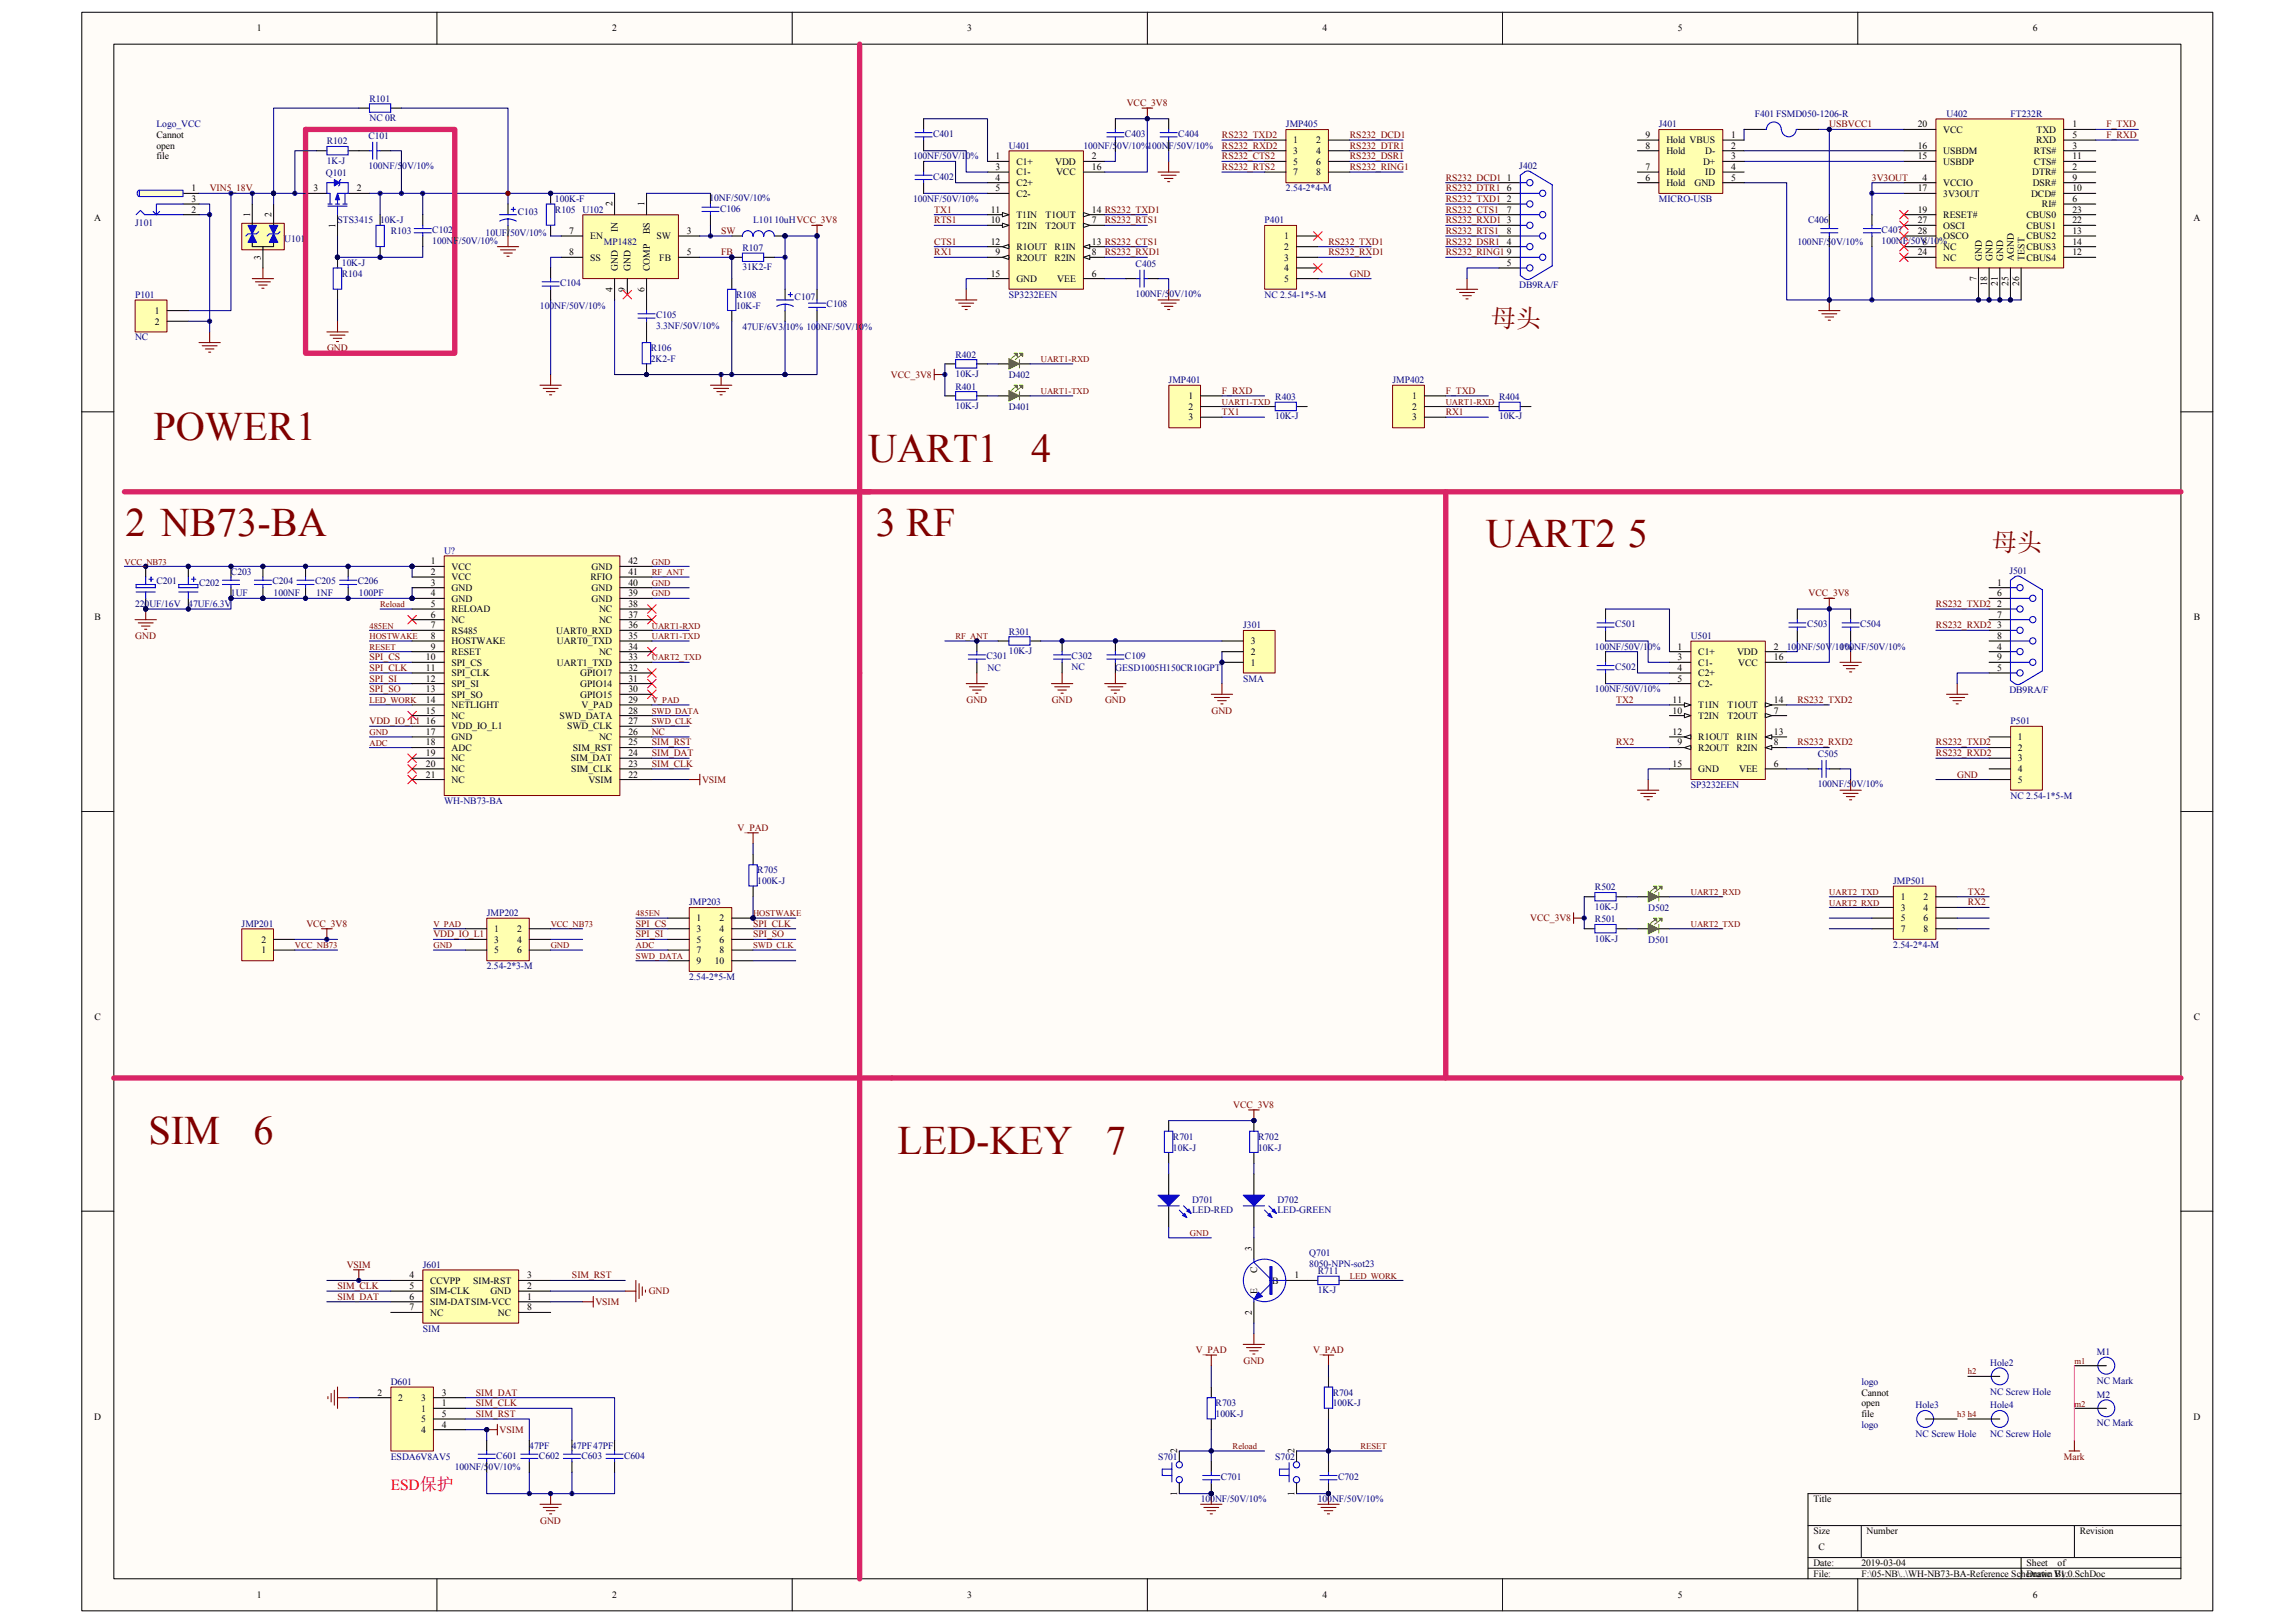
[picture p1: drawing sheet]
<svg xmlns="http://www.w3.org/2000/svg" width="297mm" height="210mm" viewBox="0 0 297 210" stroke-linecap="round" stroke-linejoin="round" font-family="sans-serif">
<defs><g id="words">
<g font-size="5.2" fill="#800000">
<text x="19.9" y="57">POWER1</text>
<text x="112.3" y="59.8">UART1</text>
<text x="133.5" y="59.8">4</text>
<text x="16.2" y="69.4">2 NB73-BA</text>
<text x="113.3" y="69.4">3 RF</text>
<text x="192.3" y="70.8">UART2</text>
<text x="210.7" y="70.8">5</text>
<text x="19.2" y="148">SIM</text>
<text x="32.8" y="148">6</text>
<text x="116.2" y="149.4">LED-KEY</text>
<text x="143.1" y="149.4">7</text>
</g>
<g font-size="3.3" fill="#800000">
<text x="192.9" y="42.3">母头</text>
<text x="257.7" y="71.3">母头</text>
</g>
<text font-size="2" fill="#f00" x="50.6" y="192.8">ESD保护</text>
<g font-size="1.2">
<text x="33.3" y="4.1">1</text>
<text x="79.2" y="4.1">2</text>
<text x="125.2" y="4.1">3</text>
<text x="171.2" y="4.1">4</text>
<text x="217.1" y="4.1">5</text>
<text x="263.1" y="4.1">6</text>
<text x="20.2" y="17.9">Cannot</text>
<text x="212.9" y="17.9">9</text>
<text x="224.1" y="17.9">1</text>
<text x="248.2" y="16.5">20</text>
<text x="251.5" y="17.2">VCC</text>
<text x="263.5" y="17.2">TXD</text>
<text x="268.2" y="16.5">1</text>
<text x="268.2" y="17.9">5</text>
<text x="20.2" y="19.2">open</text>
<text x="20.2" y="20.6">file</text>
<text x="128.8" y="20.6">1</text>
<text x="128.8" y="22">3</text>
<text x="128.8" y="23.4">4</text>
<text x="131.5" y="21.3">C1+</text>
<text x="131.5" y="22.7">C1-</text>
<text x="136.5" y="21.3">VDD</text>
<text x="136.7" y="22.7">VCC</text>
<text x="141.3" y="20.6">2</text>
<text x="141.3" y="22">16</text>
<text x="167.4" y="18.5">1</text>
<text x="167.4" y="19.9">3</text>
<text x="167.4" y="21.3">5</text>
<text x="167.4" y="22.7">7</text>
<text x="170.3" y="18.5">2</text>
<text x="170.3" y="19.9">4</text>
<text x="170.3" y="21.3">6</text>
<text x="170.3" y="22.7">8</text>
<text x="195" y="23.4">1</text>
<text x="212.9" y="23.4">6</text>
<text x="212.9" y="22">7</text>
<text x="212.9" y="19.2">8</text>
<text x="215.6" y="22.7">Hold</text>
<text x="215.6" y="19.9">Hold</text>
<text x="215.6" y="18.5">Hold VBUS</text>
<text x="220.4" y="21.3">D+</text>
<text x="220.7" y="19.9">D-</text>
<text x="220.7" y="22.7">ID</text>
<text x="224.1" y="19.2">2</text>
<text x="224.1" y="20.6">3</text>
<text x="224.1" y="22">4</text>
<text x="224.1" y="23.4">5</text>
<text x="248.2" y="20.6">15</text>
<text x="248.2" y="19.2">16</text>
<text x="248.8" y="23.4">4</text>
<text x="251.5" y="21.3">USBDP</text>
<text x="251.5" y="19.9">USBDM</text>
<text x="263" y="22.7">DTR#</text>
<text x="263.2" y="19.9">RTS#</text>
<text x="263.2" y="21.3">CTS#</text>
<text x="263.5" y="18.5">RXD</text>
<text x="268.2" y="22">2</text>
<text x="268.2" y="19.2">3</text>
<text x="268.2" y="23.4">9</text>
<text x="268.2" y="20.6">11</text>
<text x="12.2" y="28.6">A</text>
<text x="24.8" y="24.7">1</text>
<text x="24.8" y="26.1">3</text>
<text x="24.8" y="27.5">2</text>
<text x="32.4" y="28" transform="rotate(-90 32.4 28)">1</text>
<text x="35.1" y="28" transform="rotate(-90 35.1 28)">2</text>
<text x="40.6" y="24.7">3</text>
<text x="43.4" y="29.5" transform="rotate(-90 43.4 29.5)">1</text>
<text x="46.2" y="24.7">2</text>
<text x="79.3" y="26.7" transform="rotate(-90 79.3 26.7)">2</text>
<text x="83.4" y="26.7" transform="rotate(-90 83.4 26.7)">1</text>
<text x="128.2" y="28.9">10</text>
<text x="128.2" y="27.5">11</text>
<text x="128.8" y="24.7">5</text>
<text x="131.5" y="24.1">C2+</text>
<text x="131.5" y="25.4">C2-</text>
<text x="131.5" y="29.6">T2IN</text>
<text x="131.5" y="28.2">T1IN</text>
<text x="135.3" y="29.6">T2OUT</text>
<text x="135.3" y="28.2">T1OUT</text>
<text x="141.3" y="28.9">7</text>
<text x="141.3" y="27.5">14 RS232_TXD1</text>
<text x="195" y="24.7">6</text>
<text x="195" y="26.1">2</text>
<text x="195" y="27.5">7</text>
<text x="195" y="28.9">3</text>
<text x="215.6" y="24.1">Hold</text>
<text x="219.3" y="24.1">GND</text>
<text x="248.2" y="24.7">17</text>
<text x="248.2" y="27.5">19</text>
<text x="248.2" y="28.9">27</text>
<text x="251.5" y="24.1">VCCIO</text>
<text x="251.5" y="25.4">3V3OUT</text>
<text x="251.5" y="28.2">RESET#</text>
<text x="251.5" y="29.6">OSCI</text>
<text x="262.2" y="29.6">CBUS1</text>
<text x="262.2" y="28.2">CBUS0</text>
<text x="262.9" y="25.4">DCD#</text>
<text x="263.1" y="24.1">DSR#</text>
<text x="264.2" y="26.8">RI#</text>
<text x="268.2" y="26.1">6</text>
<text x="268.2" y="24.7">10</text>
<text x="268.2" y="28.9">22</text>
<text x="268.2" y="27.5">23</text>
<text x="283.9" y="28.6">A</text>
<text x="33.8" y="33.6" transform="rotate(-90 33.8 33.6)">3</text>
<text x="73.7" y="30.3">7</text>
<text x="73.7" y="33">8</text>
<text x="76.4" y="31">EN</text>
<text x="76.4" y="33.7">SS</text>
<text x="79.9" y="35.1" transform="rotate(-90 79.9 35.1)">GND</text>
<text x="79.9" y="30.1" transform="rotate(-90 79.9 30.1)">IN</text>
<text x="81.6" y="35.1" transform="rotate(-90 81.6 35.1)">GND</text>
<text x="84.1" y="35.1" transform="rotate(-90 84.1 35.1)">COMP</text>
<text x="84.1" y="30.3" transform="rotate(-90 84.1 30.3)">BS</text>
<text x="85" y="31">SW</text>
<text x="85.3" y="33.7">FB</text>
<text x="88.9" y="30.3">3</text>
<text x="88.9" y="33">5</text>
<text x="128.2" y="31.6">12</text>
<text x="128.2" y="35.8">15</text>
<text x="128.8" y="33">9</text>
<text x="131.5" y="33.7">R2OUT</text>
<text x="131.5" y="32.3">R1OUT</text>
<text x="136.5" y="33.7">R2IN</text>
<text x="136.5" y="32.3">R1IN</text>
<text x="141.3" y="35.8">6</text>
<text x="141.3" y="33">8</text>
<text x="141.3" y="31.6">13 RS232_CTS1</text>
<text x="166.2" y="31">1</text>
<text x="166.2" y="32.3">2</text>
<text x="166.2" y="33.7">3</text>
<text x="166.2" y="35.1">4</text>
<text x="195" y="30.3">8</text>
<text x="195" y="31.6">4</text>
<text x="195" y="33">9</text>
<text x="195" y="34.4">5</text>
<text x="248.2" y="33">24</text>
<text x="248.2" y="30.3">28</text>
<text x="248.8" y="31.6">8</text>
<text x="251.5" y="32.3">NC</text>
<text x="251.5" y="33.7">NC</text>
<text x="251.5" y="31">OSCO</text>
<text x="256.5" y="33.7" transform="rotate(-90 256.5 33.7)">GND</text>
<text x="257.8" y="33.7" transform="rotate(-90 257.8 33.7)">GND</text>
<text x="259.2" y="33.7" transform="rotate(-90 259.2 33.7)">GND</text>
<text x="260.6" y="33.7" transform="rotate(-90 260.6 33.7)">AGND</text>
<text x="262" y="33.7" transform="rotate(-90 262 33.7)">TEST</text>
<text x="262.2" y="33.7">CBUS4</text>
<text x="262.2" y="31">CBUS2</text>
<text x="262.2" y="32.3">CBUS3</text>
<text x="268.2" y="33">12</text>
<text x="268.2" y="30.3">13</text>
<text x="268.2" y="31.6">14</text>
<text x="20" y="40.6">1</text>
<text x="20" y="42">2</text>
<text x="79.3" y="37.8" transform="rotate(-90 79.3 37.8)">4</text>
<text x="80.9" y="37.8" transform="rotate(-90 80.9 37.8)">9</text>
<text x="83.4" y="37.8" transform="rotate(-90 83.4 37.8)">6</text>
<text x="131.5" y="36.5">GND</text>
<text x="136.8" y="36.5">VEE</text>
<text x="166.2" y="36.5">5</text>
<text x="255.8" y="36.4" transform="rotate(-90 255.8 36.4)">7</text>
<text x="257.2" y="37" transform="rotate(-90 257.2 37)">18</text>
<text x="258.5" y="37" transform="rotate(-90 258.5 37)">21</text>
<text x="259.9" y="37" transform="rotate(-90 259.9 37)">25</text>
<text x="261.3" y="37" transform="rotate(-90 261.3 37)">26</text>
<text x="153.8" y="51.6">1</text>
<text x="153.8" y="53">2</text>
<text x="182.8" y="51.6">1</text>
<text x="182.8" y="53">2</text>
<text x="153.8" y="54.4">3</text>
<text x="182.8" y="54.4">3</text>
<text x="55.8" y="73">1</text>
<text x="55.8" y="74.4">2</text>
<text x="55.8" y="75.8">3</text>
<text x="55.8" y="77.2">4</text>
<text x="58.4" y="73.7">VCC</text>
<text x="58.4" y="75.1">VCC</text>
<text x="58.4" y="76.5">GND</text>
<text x="58.4" y="77.9">GND</text>
<text x="76.4" y="75.1">RFIO</text>
<text x="76.6" y="77.9">GND</text>
<text x="76.6" y="76.5">GND</text>
<text x="76.6" y="73.7">GND</text>
<text x="81.3" y="77.2">39</text>
<text x="81.3" y="75.8">40</text>
<text x="81.3" y="74.4">41</text>
<text x="81.3" y="73">42</text>
<text x="258.4" y="75.8">1</text>
<text x="258.4" y="77.2">6</text>
<text x="12.2" y="80.3">B</text>
<text x="55.8" y="78.5">5</text>
<text x="55.8" y="79.9">6</text>
<text x="55.8" y="81.3">7</text>
<text x="55.8" y="82.7">8</text>
<text x="58.4" y="79.2">RELOAD</text>
<text x="58.4" y="80.6">NC</text>
<text x="58.4" y="82">RS485</text>
<text x="58.4" y="83.4">HOSTWAKE</text>
<text x="72" y="82">UART0_RXD</text>
<text x="72.1" y="83.4">UART0_TXD</text>
<text x="77.5" y="80.6">NC</text>
<text x="77.5" y="79.2">NC</text>
<text x="81.3" y="82.7">35</text>
<text x="81.3" y="81.3">36</text>
<text x="81.3" y="79.9">37</text>
<text x="81.3" y="78.5">38</text>
<text x="161.9" y="83.4">3</text>
<text x="258.4" y="78.5">2</text>
<text x="258.4" y="79.9">7</text>
<text x="258.4" y="81.3">3</text>
<text x="258.4" y="82.7">8</text>
<text x="283.9" y="80.3">B</text>
<text x="55.1" y="85.4">10</text>
<text x="55.1" y="86.8">11</text>
<text x="55.1" y="88.2">12</text>
<text x="55.1" y="89.6">13</text>
<text x="55.8" y="84.1">9</text>
<text x="58.4" y="84.7">RESET</text>
<text x="58.4" y="86.1">SPI_CS</text>
<text x="58.4" y="87.5">SPI_CLK</text>
<text x="58.4" y="88.9">SPI_SI</text>
<text x="72.1" y="86.1">UART1_TXD</text>
<text x="75.1" y="88.9">GPIO14</text>
<text x="75.1" y="87.5">GPIO17</text>
<text x="77.5" y="84.7">NC</text>
<text x="81.3" y="89.6">30</text>
<text x="81.3" y="88.2">31</text>
<text x="81.3" y="86.8">32</text>
<text x="81.3" y="85.4">33</text>
<text x="81.3" y="84.1">34</text>
<text x="161.9" y="86.1">1</text>
<text x="161.9" y="84.7">2</text>
<text x="217.1" y="84.1">1</text>
<text x="217.1" y="85.4">3</text>
<text x="217.1" y="86.8">4</text>
<text x="217.1" y="88.2">5</text>
<text x="219.8" y="84.7">C1+</text>
<text x="219.8" y="86.1">C1-</text>
<text x="219.8" y="87.5">C2+</text>
<text x="219.8" y="88.9">C2-</text>
<text x="224.8" y="84.7">VDD</text>
<text x="224.9" y="86.1">VCC</text>
<text x="229.6" y="84.1">2</text>
<text x="229.6" y="85.4">16</text>
<text x="258.4" y="84.1">4</text>
<text x="258.4" y="85.4">9</text>
<text x="258.4" y="86.8">5</text>
<text x="55.1" y="91">14</text>
<text x="55.1" y="92.3">15</text>
<text x="55.1" y="93.7">16</text>
<text x="55.1" y="95.1">17</text>
<text x="58.4" y="90.3">SPI_SO</text>
<text x="58.4" y="91.6">NETLIGHT</text>
<text x="58.4" y="93">NC</text>
<text x="58.4" y="94.4">VDD_IO_L1</text>
<text x="58.4" y="95.8">GND</text>
<text x="72.4" y="93">SWD_DATA</text>
<text x="73.4" y="94.4">SWD_CLK</text>
<text x="75.1" y="90.3">GPIO15</text>
<text x="75.2" y="91.6">V_PAD</text>
<text x="77.5" y="95.8">NC</text>
<text x="81.3" y="95.1">26</text>
<text x="81.3" y="93.7">27</text>
<text x="81.3" y="92.3">28</text>
<text x="81.3" y="91">29</text>
<text x="216.5" y="92.3">10</text>
<text x="216.5" y="91">11</text>
<text x="216.5" y="95.1">12</text>
<text x="219.8" y="93">T2IN</text>
<text x="219.8" y="91.6">T1IN</text>
<text x="219.8" y="95.8">R1OUT</text>
<text x="223.6" y="93">T2OUT</text>
<text x="223.6" y="91.6">T1OUT</text>
<text x="224.7" y="95.8">R1IN</text>
<text x="229.6" y="92.3">7</text>
<text x="229.6" y="95.1">13</text>
<text x="229.6" y="91">14</text>
<text x="261.1" y="95.8">1</text>
<text x="55.1" y="96.5">18</text>
<text x="55.1" y="97.8">19</text>
<text x="55.1" y="99.2">20</text>
<text x="55.1" y="100.6">21</text>
<text x="58.4" y="97.2">ADC</text>
<text x="58.4" y="98.5">NC</text>
<text x="58.4" y="99.9">NC</text>
<text x="58.4" y="101.3">NC</text>
<text x="73.9" y="98.5">SIM_DAT</text>
<text x="73.9" y="99.9">SIM_CLK</text>
<text x="74.1" y="97.2">SIM_RST</text>
<text x="76.1" y="101.3">VSIM</text>
<text x="81.3" y="100.6">22</text>
<text x="81.3" y="99.2">23</text>
<text x="81.3" y="97.8">24</text>
<text x="81.3" y="96.5">25</text>
<text x="216.5" y="99.2">15</text>
<text x="217.1" y="96.5">9</text>
<text x="219.8" y="97.2">R2OUT</text>
<text x="219.8" y="99.9">GND</text>
<text x="224.7" y="97.2">R2IN</text>
<text x="225.1" y="99.9">VEE</text>
<text x="229.6" y="99.2">6</text>
<text x="229.6" y="96.5">8</text>
<text x="261.1" y="97.2">2</text>
<text x="261.1" y="98.5">3</text>
<text x="261.1" y="99.9">4</text>
<text x="261.1" y="101.3">5</text>
<text x="90.1" y="119.2">1</text>
<text x="93.1" y="119.2">2</text>
<text x="246" y="116.5">1</text>
<text x="246" y="117.8">3</text>
<text x="246" y="119.2">5</text>
<text x="248.9" y="116.5">2</text>
<text x="248.9" y="117.8">4</text>
<text x="248.9" y="119.2">6</text>
<text x="33.8" y="123.4">1</text>
<text x="33.8" y="122">2</text>
<text x="63.9" y="120.6">1</text>
<text x="63.9" y="122">3</text>
<text x="63.9" y="123.4">5</text>
<text x="66.9" y="120.6">2</text>
<text x="66.9" y="122">4</text>
<text x="66.9" y="123.4">6</text>
<text x="90.1" y="120.6">3</text>
<text x="90.1" y="122">5</text>
<text x="90.1" y="123.4">7</text>
<text x="90.1" y="124.7">9</text>
<text x="92.5" y="124.7">10</text>
<text x="93.1" y="120.6">4</text>
<text x="93.1" y="122">6</text>
<text x="93.1" y="123.4">8</text>
<text x="246" y="120.6">7</text>
<text x="248.9" y="120.6">8</text>
<text x="12.2" y="132">C</text>
<text x="283.9" y="132">C</text>
<text x="162" y="161.8" transform="rotate(-90 162 161.8)">3</text>
<text x="53" y="166.8">5</text>
<text x="53" y="165.4">4</text>
<text x="55.7" y="167.5">SIM-CLK</text>
<text x="55.7" y="166.1">CCVPP</text>
<text x="61.2" y="166.1">SIM-RST</text>
<text x="63.5" y="167.5">GND</text>
<text x="68.2" y="165.4">3</text>
<text x="68.2" y="166.8">2</text>
<text x="162.7" y="167.5" transform="rotate(-90 162.7 167.5)">E</text>
<text x="162.7" y="164.7" transform="rotate(-90 162.7 164.7)">C</text>
<text x="164.6" y="166.1">B</text>
<text x="167.5" y="165.4">1</text>
<text x="53" y="168.2">6</text>
<text x="53" y="169.5">7</text>
<text x="55.7" y="168.9">SIM-DATSIM-VCC</text>
<text x="55.7" y="170.2">NC</text>
<text x="64.4" y="170.2">NC</text>
<text x="68.2" y="168.2">1</text>
<text x="68.2" y="169.5">8</text>
<text x="162" y="170.2" transform="rotate(-90 162 170.2)">2</text>
<text x="12.2" y="183.7">D</text>
<text x="48.9" y="180.6">2</text>
<text x="51.5" y="181.3">2</text>
<text x="54.5" y="181.3">3</text>
<text x="54.5" y="182.6">1</text>
<text x="54.5" y="184">5</text>
<text x="54.5" y="185.4">4</text>
<text x="57.2" y="180.6">3</text>
<text x="57.2" y="181.9">1</text>
<text x="57.2" y="183.3">5</text>
<text x="57.2" y="184.7">4</text>
<text x="240.9" y="180.6">Cannot</text>
<text x="240.9" y="181.9">open</text>
<text x="240.9" y="183.3">file</text>
<text x="283.9" y="183.7">D</text>
<text x="152.4" y="188" transform="rotate(-90 152.4 188)">2</text>
<text x="167.5" y="188" transform="rotate(-90 167.5 188)">2</text>
<text x="152.4" y="193.6" transform="rotate(-90 152.4 193.6)">1</text>
<text x="167.5" y="193.6" transform="rotate(-90 167.5 193.6)">1</text>
<text x="234.7" y="194.4">Title</text>
<text x="234.7" y="198.5">Size</text>
<text x="234.7" y="202.6">Date:</text>
<text x="235.4" y="200.6">C</text>
<text x="240.9" y="202.6">2019-03-04</text>
<text x="241.6" y="198.5">Number</text>
<text x="262.3" y="202.6">Sheet</text>
<text x="266.3" y="202.6">of</text>
<text x="269.1" y="198.5">Revision</text>
<text x="33.3" y="206.8">1</text>
<text x="79.2" y="206.8">2</text>
<text x="125.2" y="206.8">3</text>
<text x="171.2" y="206.8">4</text>
<text x="217.1" y="206.8">5</text>
<text x="234.7" y="204">File:</text>
<text x="240.9" y="204">F:\05-NB\..\WH-NB73-BA-Reference Schematic V1.0.SchDoc</text>
<text x="262.3" y="204">Drawn By:</text>
<text x="263.1" y="206.8">6</text>
</g>
<g font-size="1.2" fill="#000080">
<text x="20.2" y="16.5">Logo_VCC</text>
<text x="47.7" y="18">C101</text>
<text x="47.8" y="13.2">R101</text>
<text x="47.8" y="15.6">NC 0R</text>
<text x="120.8" y="17.7">C401</text>
<text x="145.6" y="17.7">C403</text>
<text x="152.5" y="17.7">C404</text>
<text x="166.4" y="16.5">JMP405</text>
<text x="214.7" y="16.5">J401</text>
<text x="227.1" y="15.1">F401 FSMD050-1206-R</text>
<text x="251.9" y="15.1">U402</text>
<text x="260.2" y="15.1">FT232R</text>
<text x="42.2" y="22.8">Q101</text>
<text x="42.3" y="18.7">R102</text>
<text x="42.3" y="21.2">1K-J</text>
<text x="47.7" y="21.9">100NF/50V/10%</text>
<text x="118.2" y="20.6">100NF/50V/10%</text>
<text x="120.8" y="23.2">C402</text>
<text x="130.6" y="19.2">U401</text>
<text x="140.2" y="19.2">100NF/50V/10%</text>
<text x="148.5" y="19.2">100NF/50V/10%</text>
<text x="196.6" y="21.9">J402</text>
<text x="17.5" y="29.3">J101</text>
<text x="43.7" y="28.9">STS3415</text>
<text x="49.2" y="28.9">10K-J</text>
<text x="67" y="27.8">C103</text>
<text x="71.8" y="27.5">R105</text>
<text x="71.8" y="26.1">100K-F</text>
<text x="75.4" y="27.5">U102</text>
<text x="91.8" y="26">10NF/50V/10%</text>
<text x="93.2" y="27.4">C106</text>
<text x="97.5" y="28.9">L10110uHVCC_3V8</text>
<text x="118.2" y="26.1">100NF/50V/10%</text>
<text x="163.6" y="28.9">P401</text>
<text x="166.4" y="24.7">2.54-2*4-M</text>
<text x="214.7" y="26.1">MICRO-USB</text>
<text x="234" y="28.9">C406</text>
<text x="36.8" y="31.4">U101</text>
<text x="44.2" y="35.8">R104</text>
<text x="44.2" y="34.4">10K-J</text>
<text x="50.6" y="30.3">R103</text>
<text x="55.9" y="30.1">C102</text>
<text x="55.9" y="31.5">100NF/50V/10%</text>
<text x="62.8" y="30.5">10UF/50V/10%</text>
<text x="78.1" y="31.6">MP1482</text>
<text x="96.1" y="32.5">R107</text>
<text x="96.1" y="34.9">31K2-F</text>
<text x="147" y="34.5">C405</text>
<text x="232.6" y="31.6">100NF/50V/10%</text>
<text x="243.5" y="30.1">C407</text>
<text x="243.5" y="31.5">100NF/50V/10%</text>
<text x="17.5" y="38.5">P101</text>
<text x="69.9" y="39.9">100NF/50V/10%</text>
<text x="72.5" y="37">C104</text>
<text x="84.9" y="41.2">C105</text>
<text x="95.3" y="38.5">R108</text>
<text x="95.3" y="39.9">10K-F</text>
<text x="102.8" y="38.8">C107</text>
<text x="107" y="39.8">C108</text>
<text x="130.6" y="38.5">SP3232EEN</text>
<text x="147" y="38.4">100NF/50V/10%</text>
<text x="163.6" y="38.5">NC 2.54-1*5-M</text>
<text x="196.6" y="37.3">DB9RA/F</text>
<text x="17.5" y="44">NC</text>
<text x="84.2" y="45.4">R106</text>
<text x="84.2" y="46.8">2K2-F</text>
<text x="84.9" y="42.5">3.3NF/50V/10%</text>
<text x="96.1" y="42.7">47UF/6V3/10% 100NF/50V/10%</text>
<text x="123.7" y="46.3">R402</text>
<text x="123.7" y="48.7">10K-J</text>
<text x="123.7" y="50.4">R401</text>
<text x="123.7" y="52.9">10K-J</text>
<text x="130.6" y="53">D401</text>
<text x="130.6" y="48.9">D402</text>
<text x="151.2" y="49.6">JMP401</text>
<text x="165" y="51.8">R403</text>
<text x="180.2" y="49.6">JMP402</text>
<text x="194" y="51.8">R404</text>
<text x="165" y="54.3">10K-J</text>
<text x="194" y="54.3">10K-J</text>
<text x="57.5" y="71.6">U?</text>
<text x="20.2" y="75.6">C201</text>
<text x="25.8" y="75.8">C202</text>
<text x="29.9" y="74.4">C203</text>
<text x="29.9" y="77.2">1UF</text>
<text x="35.3" y="75.6">C204</text>
<text x="35.4" y="77.2">100NF</text>
<text x="40.8" y="75.6">C205</text>
<text x="40.9" y="77.2">1NF</text>
<text x="46.3" y="75.6">C206</text>
<text x="46.4" y="77.2">100PF</text>
<text x="260" y="74.3">J501</text>
<text x="17.5" y="78.5">220UF/16V</text>
<text x="24.4" y="78.5">47UF/6.3V</text>
<text x="130.6" y="82.1">R301</text>
<text x="160.9" y="81.3">J301</text>
<text x="209" y="81.2">C501</text>
<text x="218.8" y="82.7">U501</text>
<text x="233.9" y="81.2">C503</text>
<text x="240.7" y="81.2">C504</text>
<text x="127.7" y="85.3">C301</text>
<text x="127.8" y="86.8">NC</text>
<text x="130.6" y="84.6">10K-J</text>
<text x="138.7" y="85.3">C302</text>
<text x="138.7" y="86.7">NC</text>
<text x="144.3" y="86.8">GESD1005H150CR10GPT</text>
<text x="145.6" y="85.3">C109</text>
<text x="160.9" y="88.2">SMA</text>
<text x="206.4" y="84.1">100NF/50V/10%</text>
<text x="206.4" y="89.6">100NF/50V/10%</text>
<text x="209" y="86.7">C502</text>
<text x="231.2" y="84.1">100NF/50V/10%</text>
<text x="238.1" y="84.1">100NF/50V/10%</text>
<text x="260" y="89.7">DB9RA/F</text>
<text x="260.2" y="93.7">P501</text>
<text x="218.8" y="102">SP3232EEN</text>
<text x="235.2" y="98">C505</text>
<text x="235.2" y="101.8">100NF/50V/10%</text>
<text x="57.5" y="104">WH-NB73-BA</text>
<text x="260.2" y="103.4">NC 2.54-1*5-M</text>
<text x="98" y="113">R705</text>
<text x="31.3" y="119.9">JMP201</text>
<text x="63" y="118.5">JMP202</text>
<text x="89.2" y="117.1">JMP203</text>
<text x="98" y="114.4">100K-J</text>
<text x="206.4" y="115.2">R502</text>
<text x="206.4" y="117.7">10K-J</text>
<text x="206.4" y="119.4">R501</text>
<text x="213.3" y="117.8">D502</text>
<text x="245" y="114.4">JMP501</text>
<text x="63" y="125.4">2.54-2*3-M</text>
<text x="206.4" y="121.8">10K-J</text>
<text x="213.3" y="122">D501</text>
<text x="245" y="122.7">2.54-2*4-M</text>
<text x="89.2" y="126.8">2.54-2*5-M</text>
<text x="151.8" y="147.5">R701</text>
<text x="151.8" y="148.9">10K-J</text>
<text x="162.8" y="147.5">R702</text>
<text x="162.8" y="148.9">10K-J</text>
<text x="154.3" y="155.6">D701</text>
<text x="165.3" y="155.6">D702</text>
<text x="154.3" y="157">LED-RED</text>
<text x="165.3" y="157">LED-GREEN</text>
<text x="54.7" y="164">J601</text>
<text x="169.4" y="163.9">8050-NPN-sot23</text>
<text x="169.4" y="162.5">Q701</text>
<text x="170.5" y="164.9">R711</text>
<text x="170.5" y="167.3">1K-J</text>
<text x="54.7" y="172.3">SIM</text>
<text x="50.6" y="179.2">D601</text>
<text x="240.9" y="179.2">logo</text>
<text x="257.6" y="176.7">Hole2</text>
<text x="271.4" y="175.3">M1</text>
<text x="271.4" y="179.1">NC Mark</text>
<text x="157.3" y="181.9">R703</text>
<text x="157.3" y="183.3">100K-J</text>
<text x="172.5" y="180.6">R704</text>
<text x="172.5" y="181.9">100K-J</text>
<text x="240.9" y="184.7">logo工</text>
<text x="247.9" y="182.2">Hole3</text>
<text x="247.9" y="185.9">NC Screw Hole</text>
<text x="257.6" y="180.4">NC Screw Hole</text>
<text x="257.6" y="182.2">Hole4</text>
<text x="257.6" y="185.9">NC Screw Hole</text>
<text x="271.4" y="180.8">M2</text>
<text x="271.4" y="184.6">NC Mark</text>
<text x="50.6" y="188.8">ESDA6V8AV5</text>
<text x="58.8" y="190.2">100NF/50V/10%</text>
<text x="64.2" y="188.7">C601</text>
<text x="68.5" y="187.5">47PF</text>
<text x="69.7" y="188.7">C602</text>
<text x="74" y="187.5">47PF47PF</text>
<text x="75.2" y="188.7">C603</text>
<text x="80.8" y="188.7">C604</text>
<text x="149.9" y="188.8">S701</text>
<text x="158" y="191.5">C701</text>
<text x="165" y="188.8">S702</text>
<text x="173.2" y="191.5">C702</text>
<text x="155.4" y="194.4">100NF/50V/10%</text>
<text x="170.5" y="194.4">100NF/50V/10%</text>
</g>
<g font-size="1.2" fill="#800000">
<text x="145.8" y="13.7">VCC_3V8</text>
<text x="158.1" y="17.9">RS232_TXD2</text>
<text x="174.7" y="17.9">RS232_DCD1</text>
<text x="236.7" y="16.5">USBVCC1</text>
<text x="272.6" y="16.5">F_TXD</text>
<text x="272.6" y="17.9">F_RXD</text>
<text x="158.1" y="22">RS232_RTS2</text>
<text x="158.1" y="20.6">RS232_CTS2</text>
<text x="158.1" y="19.2">RS232_RXD2</text>
<text x="174.7" y="20.6">RS232_DSR1</text>
<text x="174.7" y="22">RS232_RING1</text>
<text x="174.7" y="19.2">RS232_DTR1</text>
<text x="187.1" y="23.4">RS232_DCD1</text>
<text x="242.3" y="23.4">3V3OUT</text>
<text x="27.1" y="24.7">VIN5_18V</text>
<text x="120.9" y="27.5">TX1</text>
<text x="120.9" y="28.9">RTS1</text>
<text x="143" y="28.9">RS232_RTS1</text>
<text x="187.1" y="26.1">RS232_TXD1</text>
<text x="187.1" y="27.5">RS232_CTS1</text>
<text x="187.1" y="28.9">RS232_RXD1</text>
<text x="187.1" y="24.7">RS232_DTR1</text>
<text x="93.3" y="30.3">SW</text>
<text x="93.3" y="33">FB</text>
<text x="120.9" y="33">RX1</text>
<text x="120.9" y="31.6">CTS1</text>
<text x="143" y="33">RS232_RXD1</text>
<text x="171.9" y="31.6">RS232_TXD1</text>
<text x="171.9" y="33">RS232_RXD1</text>
<text x="174.7" y="35.8">GND</text>
<text x="187.1" y="30.3">RS232_RTS1</text>
<text x="187.1" y="31.6">RS232_DSR1</text>
<text x="187.1" y="33">RS232_RING1</text>
<text x="42.3" y="45.4">GND</text>
<text x="115.3" y="48.9">VCC_3V8</text>
<text x="158.1" y="50.9">F_RXD</text>
<text x="158.1" y="53.7">TX1</text>
<text x="187.1" y="50.9">F_TXD</text>
<text x="187.1" y="53.7">RX1</text>
<text x="234.1" y="77.2">VCC_3V8</text>
<text x="17.5" y="82.7">GND</text>
<text x="250.5" y="78.5">RS232_TXD2</text>
<text x="250.5" y="81.3">RS232_RXD2</text>
<text x="47.8" y="85.4">SPI_CS</text>
<text x="47.8" y="86.8">SPI_CLK</text>
<text x="47.8" y="88.2">SPI_SI</text>
<text x="47.8" y="89.6">SPI_SO</text>
<text x="47.8" y="93.7">VDD_IO_L1</text>
<text x="84.3" y="95.1">NC</text>
<text x="125.1" y="91">GND</text>
<text x="136.1" y="91">GND</text>
<text x="143" y="91">GND</text>
<text x="156.8" y="92.3">GND</text>
<text x="209.1" y="91">TX2</text>
<text x="232.6" y="91">RS232_TXD2</text>
<text x="84.3" y="97.8">SIM_DAT</text>
<text x="84.3" y="96.5">SIM_RST</text>
<text x="84.3" y="99.2">SIM_CLK</text>
<text x="90.8" y="101.3">VSIM</text>
<text x="209.1" y="96.5">RX2</text>
<text x="232.6" y="96.5">RS232_RXD2</text>
<text x="250.5" y="96.5">RS232_TXD2</text>
<text x="250.5" y="97.8">RS232_RXD2</text>
<text x="253.3" y="100.6">GND</text>
<text x="95.5" y="107.5">V_PAD</text>
<text x="39.6" y="119.9">VCC_3V8</text>
<text x="82.3" y="119.9">SPI_CS</text>
<text x="97.5" y="119.9">SPI_CLK</text>
<text x="198" y="119.2">VCC_3V8</text>
<text x="254.7" y="115.8">TX2</text>
<text x="254.7" y="117.1">RX2</text>
<text x="56.1" y="121.3">VDD_IO_L1</text>
<text x="82.3" y="121.3">SPI_SI</text>
<text x="97.5" y="121.3">SPI_SO</text>
<text x="159.6" y="143.3">VCC_3V8</text>
<text x="43.7" y="166.8">SIM_CLK</text>
<text x="44.9" y="164">VSIM</text>
<text x="74" y="165.4">SIM_RST</text>
<text x="83.9" y="167.5">GND</text>
<text x="43.7" y="168.2">SIM_DAT</text>
<text x="77" y="168.9">VSIM</text>
<text x="154.8" y="175.1">V_PAD</text>
<text x="160.9" y="176.4">GND</text>
<text x="169.9" y="175.1">V_PAD</text>
<text x="61.6" y="180.6">SIM_DAT</text>
<text x="61.6" y="183.3">SIM_RST</text>
<text x="61.6" y="181.9">SIM_CLK</text>
<text x="64.6" y="185.4">VSIM</text>
<text x="267.1" y="188.8">Mark</text>
<text x="69.9" y="197.1">GND</text>
</g>
<g font-size="1.1" fill="#800000">
<text x="134.7" y="46.8">UART1-RXD</text>
<text x="134.7" y="51">UART1-TXD</text>
<text x="158.1" y="52.4">UART1-TXD</text>
<text x="187.1" y="52.4">UART1-RXD</text>
<text x="16.1" y="73">VCC_NB73</text>
<text x="84.3" y="77.2">GND</text>
<text x="84.3" y="75.8">GND</text>
<text x="84.3" y="73">GND</text>
<text x="84.3" y="74.4">RF_ANT</text>
<text x="47.8" y="81.3">485EN</text>
<text x="47.8" y="82.7">HOSTWAKE</text>
<text x="49.2" y="78.5">Reload</text>
<text x="84.3" y="82.7">UART1-TXD</text>
<text x="84.3" y="81.3">UART1-RXD</text>
<text x="123.7" y="82.7">RF_ANT</text>
<text x="47.8" y="84.1">RESET</text>
<text x="84.3" y="85.4">UART2_TXD</text>
<text x="47.8" y="91">LED_WORK</text>
<text x="47.8" y="95.1">GND</text>
<text x="84.3" y="93.7">SWD_CLK</text>
<text x="84.3" y="92.3">SWD_DATA</text>
<text x="84.3" y="91">V_PAD</text>
<text x="47.8" y="96.5">ADC</text>
<text x="56.1" y="119.9">V_PAD</text>
<text x="71.3" y="119.9">VCC_NB73</text>
<text x="82.3" y="118.6">485EN</text>
<text x="97.5" y="118.6">HOSTWAKE</text>
<text x="218.8" y="119.9">UART2_TXD</text>
<text x="218.8" y="115.8">UART2_RXD</text>
<text x="236.7" y="117.2">UART2_RXD</text>
<text x="236.7" y="115.8">UART2_TXD</text>
<text x="38.2" y="122.7">VCC_NB73</text>
<text x="56.1" y="122.7">GND</text>
<text x="71.3" y="122.7">GND</text>
<text x="82.3" y="122.7">ADC</text>
<text x="82.3" y="124.1">SWD_DATA</text>
<text x="97.5" y="122.7">SWD_CLK</text>
<text x="154" y="159.9">GND</text>
<text x="174.7" y="165.4">LED_WORK</text>
<text x="254.7" y="177.8">h2</text>
<text x="268.5" y="176.5">m1</text>
<text x="253.3" y="183.4">h3 h4</text>
<text x="268.5" y="182">m2</text>
<text x="159.5" y="187.5">Reload</text>
<text x="176.1" y="187.5">RESET</text>
</g>
</g></defs>
<path d="M10.6 1.6h275.8v206.8h-275.8z" fill="#fffcf8"/>
<path d="M10.6 1.6h275.8v206.8h-275.8z" fill="none" stroke="#000" stroke-width=".13"/>
<path d="M14.8 5.7h267.4v198.6h-267.4z" fill="#fffcf8"/>
<g fill="none" stroke="#000" stroke-width=".13">
<path d="M14.7 5.7h267.5v198.6h-267.5zM56.5 1.6v4.1M102.5 1.6v4.1M148.5 1.6v4.1M194.4 1.6v4.1M240.4 1.6v4.1M10.6 53.3h4.1M282.2 53.3h4.2M10.6 105h4.1M282.2 105h4.2M10.6 156.7h4.1M282.2 156.7h4.2"/>
<path d="M234 197.4h48.2M240.9 197.4v4.1M268.5 197.4v4.1M282.2 193.3h-48.2v11M56.5 204.3v4.1M102.5 204.3v4.1M148.5 204.3v4.1M194.4 204.3v4.1M234 201.5h48.2M234 202.9h48.2M240.4 204.3v4.1M261.6 201.5v2.8"/>
</g>
<g fill="#000080" stroke="#000080" stroke-width=".13">
<circle cx="65.7" cy="25" r=".27"/>
<circle cx="18.9" cy="73.3" r=".27"/>
<circle cx="18.9" cy="78.8" r=".27"/>
<circle cx="24.4" cy="73.3" r=".27"/>
<circle cx="24.4" cy="78.8" r=".27"/>
<circle cx="156.7" cy="193.3" r=".27"/>
<circle cx="171.9" cy="193.3" r=".27"/>
<circle cx="156.7" cy="187.7" r=".27"/>
<circle cx="171.9" cy="187.7" r=".27"/>
<circle cx="162.3" cy="145" r=".27"/>
</g>
<g fill="none" stroke="#000" stroke-width=".14">
<path d="M18.9 73.3v1.4M18.9 77.4v1.4M24.4 73.3v1.4M24.4 77.4v1.4M151.2 145v1.4M151.2 149.1v1.4M151.2 151.9v2.7M151.2 156v2.8M254.7 178.1h4.1M268.5 176.7h4.1M152.6 187.7v1.4M152.6 191.9v1.4"/>
<path d="M249.1 183.6h4.2M254.7 183.6h4.1M268.5 182.2h4.1"/>
</g>
<g fill="none" stroke="#00f" stroke-width=".14">
<path d="M17.6 75.6h2.5v.4h-2.5zM17.6 76.6h2.5M18.9 74.7v.9M18.9 76.6v.8M19.3 74.9h.5M19.5 74.7v.5M23.1 76.6h2.5M23.1 75.6h2.5v.4h-2.5zM24.4 74.7v.9M24.4 76.6v.8M24.8 74.9h.5M25.1 74.7v.5"/>
<path d="M149.9 156h2.7M150.7 146.4h1.1v2.7h-1.1zM152.6 156.6l1 .9M153.2 156l.9 1M151.7 189.3v2.4M151.7 190.1h-1.3v.8h1.3"/>
<circle cx="258.8" cy="178.1" r="1.1"/>
<circle cx="272.6" cy="176.7" r="1.1"/>
<circle cx="152.6" cy="191.5" r=".4"/>
<circle cx="152.6" cy="189.5" r=".4"/>
<circle cx="249.1" cy="183.6" r="1.09"/>
<circle cx="258.8" cy="183.6" r="1.1"/>
<circle cx="272.6" cy="182.2" r="1.1"/>
</g>
<path d="M111.2 5.7v81.4M16.1 63.6h96.5M14.7 139.5h100.7" fill="none" stroke="#da2467" stroke-width=".69"/>
<g fill="#00f" stroke="#00f" stroke-width=".14">
<path d="M149.9 154.6h2.7l-1.4 1.4z"/>
<path d="M153 157.3l.3-.3 .3 .5z"/>
<path d="M153.6 156.7l.3-.3 .2 .6z"/>
</g>
<g fill="none" stroke="#000080" stroke-width=".14">
<path d="M49.2 78.8h4.1M84.4 73.3h4.8M84.4 74.7h4.8M84.4 76h4.8M84.4 77.4h4.8M47.8 81.6h5.5M47.8 82.9h5.5M47.8 84.3h5.5M47.8 85.7h5.5M47.8 87.1h5.5M47.8 88.5h5.5M47.8 89.8h5.5"/>
<path d="M47.8 91.2h5.5M47.8 94h5.5M47.8 95.4h5.5M47.8 96.7h5.5M84.4 81.6h4.8M84.4 82.9h4.8M84.4 85.7h4.8M84.4 91.2h4.8M84.4 94h4.8M84.4 95.4h4.8M84.4 96.7h4.8M84.4 92.6h4.8"/>
<path d="M84.4 98.1h4.8M84.4 99.5h4.8M84.4 100.9h4.8M151.2 158.8v1.4h5.6M151.2 150.5v1.4M151.2 145h11.1M162.3 150.5v1.4M152.6 193.3h4.2M152.6 187.7h11M156.8 187.7v1.4M167.8 193.3h4.1M167.8 187.7h11"/>
<path d="M171.9 187.7v1.4"/>
</g>
<g fill="none" stroke="#800000" stroke-width=".14">
<path d="M89.2 100.9h1.4M90.6 100.2v1.4M155.4 194.6h2.7M155.8 195.1h1.9M156.2 195.5h1.1M156.6 195.9h.3M156.8 193.3v1.3M170.5 194.6h2.8M171 195.1h1.9M171.4 195.5h1.1M171.8 195.9h.3M171.9 193.3v1.3"/>
<path d="M267.8 187.7h1.3M268.5 186.4v1.3"/>
</g>
<path d="M268.5 176.7v9.7" fill="none" stroke="#f0f" stroke-width=".14"/>
<path d="M130.6 19.5h9.6v17.9h-9.6z" fill="#ffffb0"/>
<path d="M130.6 19.5h9.6v17.9h-9.6z" fill="none" stroke="#800000" stroke-width=".13"/>
<path d="M127.8 20.9h2.8M127.8 22.3h2.8M127.8 23.6h2.8M127.8 25h2.8M140.2 20.9h2.8M140.2 36.1h2.8M140.2 29.2h2.8" fill="none" stroke="#000" stroke-width=".14"/>
<path d="M140.2 28.9l.8 .3-.8 .2z" fill="#fffcf8" stroke="#000" stroke-width=".13"/>
<path d="M140.2 33.3h2.8" fill="none" stroke="#000" stroke-width=".14"/>
<path d="M140.2 33.3l.8-.3v.6z" fill="#fffcf8" stroke="#000" stroke-width=".13"/>
<path d="M127.8 33.3h2.8" fill="none" stroke="#000" stroke-width=".14"/>
<path d="M129.7 33.3l.9-.3v.6z" fill="#fffcf8" stroke="#000" stroke-width=".13"/>
<path d="M127.8 29.2h2.8" fill="none" stroke="#000" stroke-width=".14"/>
<path d="M129.7 28.9l.9 .3-.9 .2z" fill="#fffcf8" stroke="#000" stroke-width=".13"/>
<path d="M127.8 27.8h2.8" fill="none" stroke="#000" stroke-width=".14"/>
<path d="M129.7 27.5l.9 .3-.9 .3z" fill="#fffcf8" stroke="#000" stroke-width=".13"/>
<path d="M127.8 31.9h2.8" fill="none" stroke="#000" stroke-width=".14"/>
<path d="M129.7 31.9l.9-.3v.6z" fill="#fffcf8" stroke="#000" stroke-width=".13"/>
<path d="M140.2 31.9h2.8" fill="none" stroke="#000" stroke-width=".14"/>
<path d="M140.2 31.9l.8-.3v.6z" fill="#fffcf8" stroke="#000" stroke-width=".13"/>
<path d="M140.2 27.8h2.8" fill="none" stroke="#000" stroke-width=".14"/>
<path d="M140.2 27.5l.8 .3-.8 .3z" fill="#fffcf8" stroke="#000" stroke-width=".13"/>
<path d="M127.8 36.1h2.8M140.2 22.3h2.8" fill="none" stroke="#000" stroke-width=".14"/>
<g fill="none" stroke="#000080" stroke-width=".14">
<path d="M119.5 19.5h5.5v2.8h2.8M119.5 15.4h8.3v5.5M144.3 19.5v1.4h-1.3M144.3 15.4h6.9M148.5 15.4v6.9h-5.5M151.2 19.5v1.4M119.5 20.9h4.2v2.7h4.1M119.5 25h8.3M120.9 29.2h6.9M120.9 33.3h6.9M120.9 27.8h6.9M120.9 31.9h6.9"/>
<path d="M127.8 36.1h-2.8v1.3M143 29.2h5.5M143 33.3h5.5M143 27.8h5.5M143 31.9h5.5M143 36.1h2.7M149.9 36.1h1.3v1.3M170.5 33.3h6.9M170.5 31.9h6.9M170.5 36.1h6.9M187.1 29.2h6.9M187.1 27.8h6.9"/>
<path d="M187.1 26.4h6.9M187.1 30.5h6.9M194 34.7h-4.1v1.4"/>
</g>
<circle cx="148.5" cy="15.4" r=".27" fill="#000080" stroke="#000080" stroke-width=".13"/>
<g fill="none" stroke="#800000" stroke-width=".14">
<path d="M123.7 38.8h2.7M124.1 39.2h1.9M124.5 39.6h1.1M125 37.4v1.4M149.9 22.3h2.7M149.9 38.8h2.7M150.3 22.7h1.9M150.3 39.2h1.9M150.7 23.1h1.1M150.7 39.6h1.1M151.1 23.5h.3M151.2 20.9v1.4"/>
<path d="M151.2 37.4v1.4M188.5 37.4h2.7M188.9 37.8h1.9M189.3 38.3h1.1M189.7 38.7h.3M189.9 36.1v1.3M124.9 40.1h.3M151.1 40.1h.3"/>
</g>
<path d="M163.7 29.2h4.1v8.2h-4.1z" fill="#ffffb0"/>
<path d="M163.7 29.2h4.1v8.2h-4.1z" fill="none" stroke="#800000" stroke-width=".13"/>
<path d="M167.8 30.5h2.7M167.8 31.9h2.7M167.8 33.3h2.7M167.8 34.7h2.7M167.8 36.1h2.7" fill="none" stroke="#000" stroke-width=".14"/>
<path d="M218.8 83h9.7v17.9h-9.7z" fill="#ffffb0"/>
<path d="M218.8 83h9.7v17.9h-9.7z" fill="none" stroke="#800000" stroke-width=".13"/>
<path d="M216.1 84.3h2.7M216.1 85.7h2.7M216.1 87.1h2.7M216.1 88.5h2.7M228.5 84.3h2.7M228.5 99.5h2.7M228.5 92.6h2.7" fill="none" stroke="#000" stroke-width=".14"/>
<path d="M228.5 92.3l.8 .3-.8 .3z" fill="#fffcf8" stroke="#000" stroke-width=".13"/>
<path d="M228.5 96.7h2.7" fill="none" stroke="#000" stroke-width=".14"/>
<path d="M228.5 96.7l.8-.2v.5z" fill="#fffcf8" stroke="#000" stroke-width=".13"/>
<path d="M216.1 96.7h2.7" fill="none" stroke="#000" stroke-width=".14"/>
<path d="M218 96.7l.8-.2v.5z" fill="#fffcf8" stroke="#000" stroke-width=".13"/>
<path d="M216.1 92.6h2.7" fill="none" stroke="#000" stroke-width=".14"/>
<path d="M218 92.3l.8 .3-.8 .3z" fill="#fffcf8" stroke="#000" stroke-width=".13"/>
<path d="M216.1 91.2h2.7" fill="none" stroke="#000" stroke-width=".14"/>
<path d="M218 90.9l.8 .3-.8 .3z" fill="#fffcf8" stroke="#000" stroke-width=".13"/>
<path d="M216.1 95.4h2.7" fill="none" stroke="#000" stroke-width=".14"/>
<path d="M218 95.4l.8-.3v.5z" fill="#fffcf8" stroke="#000" stroke-width=".13"/>
<path d="M228.5 95.4h2.7" fill="none" stroke="#000" stroke-width=".14"/>
<path d="M228.5 95.4l.8-.3v.5z" fill="#fffcf8" stroke="#000" stroke-width=".13"/>
<path d="M228.5 91.2h2.7" fill="none" stroke="#000" stroke-width=".14"/>
<path d="M228.5 90.9l.8 .3-.8 .3z" fill="#fffcf8" stroke="#000" stroke-width=".13"/>
<path d="M257.4 76h2.8M257.4 77.4h2.8M257.4 78.8h2.8M216.1 99.5h2.7M228.5 85.7h2.7M257.4 85.7h2.8M257.4 80.2h2.8M257.4 81.6h2.8M257.4 82.9h2.8M257.4 84.3h2.8M257.4 87.1h2.8" fill="none" stroke="#000" stroke-width=".14"/>
<g fill="none" stroke="#000080" stroke-width=".14">
<path d="M207.8 78.8h8.3v5.5M232.6 78.8h6.9M236.7 78.8v6.9h-5.5M250.5 78.8h6.9M207.8 84.3h4.1v2.8h4.2M207.8 82.9h5.5v2.8h2.8M207.8 88.5h8.3M209.2 96.7h6.9M209.2 91.2h6.9M216.1 99.5h-2.8v1.4M231.2 96.7h5.5M231.2 91.2h5.5"/>
<path d="M231.2 99.5h2.8M232.6 82.9v1.4h-1.4M238.1 99.5h1.4v1.4M239.5 82.9v1.4M250.5 96.7h6.9M250.5 81.6h6.9M250.5 98.1h6.9M257.4 87.1h-4.1v1.4M250.5 100.9h6.9"/>
</g>
<circle cx="236.7" cy="78.8" r=".27" fill="#000080" stroke="#000080" stroke-width=".13"/>
<g fill="none" stroke="#800000" stroke-width=".14">
<path d="M238.1 85.7h2.8M238.5 86.1h2M238.9 86.5h1.1M239.4 86.9h.2M239.5 84.3v1.4M251.9 89.8h2.8M252.3 90.2h1.9M252.7 90.7h1.1M253.1 91.1h.3M253.3 88.5v1.3M211.9 102.2h2.8M212.3 102.7h2"/>
<path d="M212.7 103.1h1.1M213.2 103.5h.2M213.3 100.9v1.3M238.1 102.2h2.8M238.5 102.7h2M238.9 103.1h1.1M239.4 103.5h.2M239.5 100.9v1.3"/>
</g>
<g fill="none" stroke="#00f" stroke-width=".14">
<path d="M260.2 75.1a1.37 1.37 0 0 1 .9-.6l.3 .1 2.9 1.7v10.5l-3 1.8a1.18 1.18 0 0 1-1.1-.6zM260.2 78.8h.8M260.2 77.4h2.5M260.2 76h.8M260.2 87.1h.8M260.2 85.7h2.5M260.2 84.3h.8M260.2 82.9h2.5M260.2 81.6h.8M260.2 80.2h2.5"/>
<circle cx="261.4" cy="78.8" r=".41"/>
<circle cx="261.4" cy="76" r=".41"/>
<circle cx="263.1" cy="77.4" r=".41"/>
<circle cx="261.4" cy="87.1" r=".41"/>
<circle cx="261.4" cy="84.3" r=".41"/>
<circle cx="261.4" cy="81.6" r=".41"/>
<circle cx="263.1" cy="80.2" r=".41"/>
<circle cx="263.1" cy="85.7" r=".41"/>
<circle cx="263.1" cy="82.9" r=".41"/>
</g>
<path d="M260.2 94h4.1v8.2h-4.1z" fill="#ffffb0"/>
<path d="M260.2 94h4.1v8.2h-4.1z" fill="none" stroke="#800000" stroke-width=".13"/>
<path d="M257.4 95.4h2.8M257.4 96.7h2.8M257.4 98.1h2.8M257.4 99.5h2.8M257.4 100.9h2.8" fill="none" stroke="#000" stroke-width=".14"/>
<path d="M151.3 49.9h4.1v5.5h-4.1z" fill="#ffffb0"/>
<path d="M151.3 49.8h4.1v5.6h-4.1z" fill="none" stroke="#800000" stroke-width=".13"/>
<path d="M155.4 51.2h2.7M155.4 52.6h2.7M155.4 54h2.7" fill="none" stroke="#000" stroke-width=".14"/>
<path d="M158.1 51.2h5.5M158.1 52.6h5.5M158.1 54h5.5M187.1 51.2h5.5M187.1 52.6h5.5M187.1 54h5.5" fill="none" stroke="#000080" stroke-width=".14"/>
<path d="M250.5 15.4h16.6v19.3h-16.6z" fill="#ffffb0"/>
<path d="M250.5 15.4h16.6v19.3h-16.6z" fill="none" stroke="#800000" stroke-width=".13"/>
<g fill="none" stroke="#000" stroke-width=".14">
<path d="M225.7 16.7h2.8M232.6 16.7h2.8M246.4 16.7h4.1M246.4 19.5h4.1M267.1 16.7h4.1M267.1 19.5h4.1M267.1 18.1h4.1M246.4 23.6h4.1M246.4 31.9h4.1M246.4 25h4.1M246.4 20.9h4.1M246.4 33.3h4.1"/>
<path d="M246.4 30.5h4.1M246.4 27.8h4.1M246.4 29.2h4.1M256 34.7v4.1M257.4 34.7v4.1M258.8 34.7v4.1M260.2 34.7v4.1M261.6 34.7v4.1M267.1 22.3h4.1M267.1 23.6h4.1M267.1 26.4h4.1M267.1 31.9h4.1"/>
<path d="M267.1 25h4.1M267.1 20.9h4.1M267.1 33.3h4.1M267.1 30.5h4.1M267.1 27.8h4.1M267.1 29.2h4.1M122.3 47.1h1.4M122.3 51.2h1.4M126.4 47.1h1.4M126.4 51.2h1.4M129.2 47.1h1.4M129.2 51.2h1.4"/>
<path d="M131.9 47.1h1.4M131.9 51.2h1.4"/>
</g>
<g fill="#000080" stroke="#000080" stroke-width=".13">
<circle cx="256" cy="38.8" r=".27"/>
<circle cx="257.4" cy="38.8" r=".27"/>
<circle cx="258.8" cy="38.8" r=".27"/>
<circle cx="260.2" cy="38.8" r=".27"/>
<circle cx="236.7" cy="16.7" r=".27"/>
<circle cx="236.7" cy="38.8" r=".27"/>
<circle cx="242.2" cy="25" r=".27"/>
<circle cx="242.2" cy="38.8" r=".27"/>
</g>
<g fill="none" stroke="#000080" stroke-width=".14">
<path d="M225.7 19.5h20.7M225.7 16.7v1.4M235.4 16.7h11M236.7 16.7v11.1M271.2 16.7h5.5M271.2 18.1h5.5M225.7 23.6h5.5v15.2h30.4M225.7 20.9h20.7M236.7 31.9v6.9M242.3 25h4.1M242.3 31.9v6.9M246.4 23.6h-4.1v4.2"/>
<path d="M122.3 47.1v4.1M127.8 47.1h1.4M127.8 51.2h1.4"/>
</g>
<path d="M245.8 27.2l1.1 1.1M245.8 28.6l1.1 1.1M245.8 30l1.1 1.1M245.8 32.7l1.1 1.1M245.8 31.4l1.1 1.1M246.9 27.2l-1.1 1.1M246.9 28.6l-1.1 1.1M246.9 30l-1.1 1.1M246.9 32.7l-1.1 1.1M246.9 31.4l-1.1 1.1" fill="none" stroke="#f00" stroke-width=".13"/>
<path d="M228.5 16.7h.1M228.6 16.7a.96 .96 0 0 1 1-.9 .96 .96 0 0 1 .9 1v-.1M230.5 16.7a.95 .95 0 0 0 1 1 .95 .95 0 0 0 .9-.9l.2-.1M123.7 46.5h2.7v1.1h-2.7zM123.7 50.7h2.7v1.1h-2.7z" fill="none" stroke="#00f" stroke-width=".14"/>
<path d="M236.7 38.8v1.4M235.4 40.2h2.7M235.8 40.6h1.9M236.2 41h1.1M236.6 41.4h.3" fill="none" stroke="#800000" stroke-width=".14"/>
<path d="M131.4 50.1l-.6 .4M131.4 46l-.6 .4M131.9 46.5v1.1M131.9 50.7v1.1M132.1 50.1l-.7 .6M132.1 46l-.7 .5" fill="none" stroke="#0f0" stroke-width=".14"/>
<g fill="#0f0" stroke="#0f0" stroke-width=".13">
<path d="M130.6 50.5l1.3 .7-1.3 .7z"/>
<path d="M130.6 46.4l1.3 .7-1.3 .7z"/>
</g>
<g fill="#0f0" stroke="#0f0" stroke-width=".14">
<path d="M131.2 49.8h.5v.5z"/>
<path d="M131.9 49.8h.4v.5z"/>
<path d="M131.2 45.7h.5v.4z"/>
<path d="M131.9 45.7h.4v.4z"/>
</g>
<path d="M31.3 120.2h4.1v4.1h-4.1z" fill="#ffffb0"/>
<path d="M31.3 120.2h4.1v4.1h-4.1z" fill="none" stroke="#800000" stroke-width=".13"/>
<path d="M35.4 122.9h2.8M35.4 121.6h2.8" fill="none" stroke="#000" stroke-width=".14"/>
<path d="M111.2 63.6h171M111.2 139.5v64.8M115.4 139.5h166.8" fill="none" stroke="#da2467" stroke-width=".69"/>
<path d="M245 114.7h5.5v6.8h-5.5z" fill="#ffffb0"/>
<path d="M245 114.7h5.5v6.8h-5.5z" fill="none" stroke="#800000" stroke-width=".13"/>
<path d="M242.3 116h2.7M242.3 117.4h2.7M242.3 118.8h2.7M250.5 116h2.8M250.5 117.4h2.8M250.5 118.8h2.8M242.3 120.2h2.7M250.5 120.2h2.8" fill="none" stroke="#000" stroke-width=".14"/>
<path d="M236.7 116h5.6M236.7 117.4h5.6M236.7 118.8h5.6M253.3 116h4.1M253.3 117.4h4.1M253.3 118.8h4.1M236.7 120.2h5.6M253.3 120.2h4.1" fill="none" stroke="#000080" stroke-width=".14"/>
<circle cx="97.5" cy="118.8" r=".27" fill="#000080" stroke="#000080" stroke-width=".13"/>
<path d="M63 118.8h5.5v5.5h-5.5z" fill="#ffffb0"/>
<path d="M63 118.8h5.5v5.5h-5.5z" fill="none" stroke="#800000" stroke-width=".13"/>
<path d="M60.2 120.2h2.8M60.2 121.6h2.8M60.2 122.9h2.8M68.5 120.2h2.8M68.5 121.6h2.8M68.5 122.9h2.8" fill="none" stroke="#000" stroke-width=".14"/>
<path d="M16.1 73.3h37.2M56.1 120.2h4.1M56.1 121.6h4.1M56.1 122.9h4.1M71.3 120.2h4.1M71.3 121.6h4.1M71.3 122.9h4.1" fill="none" stroke="#000080" stroke-width=".14"/>
<path d="M111.2 87.1v52.4" fill="none" stroke="#da2467" stroke-width=".69"/>
<circle cx="53.3" cy="73.3" r=".27" fill="#000080" stroke="#000080" stroke-width=".13"/>
<path d="M89.2 117.5h5.5v8.2h-5.5z" fill="#ffffb0"/>
<path d="M89.2 117.4h5.5v8.3h-5.5z" fill="none" stroke="#800000" stroke-width=".13"/>
<path d="M86.4 118.8h2.8M94.7 118.8h2.8M86.4 120.2h2.8M86.4 121.6h2.8M86.4 122.9h2.8M86.4 124.3h2.8M94.7 120.2h2.8M94.7 121.6h2.8M94.7 122.9h2.8M94.7 124.3h2.8" fill="none" stroke="#000" stroke-width=".14"/>
<circle cx="97.5" cy="118.8" r=".27" fill="#000080" stroke="#000080" stroke-width=".13"/>
<path d="M38.2 121.6h5.5M38.2 122.9h5.5" fill="none" stroke="#000080" stroke-width=".14"/>
<path d="M64.4 31.9h2.7M64.8 32.3h1.9M65.2 32.7h1.1M65.6 33.2h.3M65.7 30.5v1.4" fill="none" stroke="#800000" stroke-width=".14"/>
<path d="M75.4 27.8h12.4v8.2h-12.4z" fill="#ffffb0"/>
<path d="M75.4 27.8h12.4v8.2h-12.4z" fill="none" stroke="#800000" stroke-width=".13"/>
<g fill="none" stroke="#000" stroke-width=".14">
<path d="M65.7 26.4v1.4M65.7 29.2v1.3M71.3 25v1.4M71.3 29.2v1.3M72.6 30.5h2.8M72.6 33.3h2.8M79.5 25v2.8M79.5 36.1v2.7M81.2 36.1v2M83.7 25v2.8M83.7 36.1v4.1M87.8 30.5h2.8"/>
<path d="M87.8 33.3h2.8M91.9 25v1.4M91.9 27.8v1.4M94.7 30.5h1.4M94.7 33.3h1.4M94.7 36.1v1.3M98.8 33.3h1.4M100.2 30.5h1.4M101.6 37.4v1.4M83.7 41.6v2.7M83.7 47.1v1.4M94.7 40.2v1.4"/>
<path d="M101.6 40.2v1.4"/>
</g>
<g fill="none" stroke="#00f" stroke-width=".14">
<path d="M64.6 27.8h2.2M65.7 28.3l.6 .1 .5 .2M65.7 28.3l-.5 .1-.5 .2M65.7 28.3v.9M66.2 27.1h.5M66.4 26.8v.6M70.7 26.4h1.1v2.7h-1.1zM90.8 27.4h2.2M90.8 26.8h2.2M91.9 26.4v.4M91.9 27.4v.4M94.1 37.4h1.1v2.8h-1.1z"/>
<path d="M96.1 32.7h2.7v1.1h-2.7zM96.1 30.5a.68 .68 0 0 1 .7-.7 .68 .68 0 0 1 .6 .7M97.5 30.5a.68 .68 0 0 1 .6-.7 .68 .68 0 0 1 .7 .7 .68 .68 0 0 1 .7-.7 .68 .68 0 0 1 .7 .7M100.5 38.8h2.2M101.6 39.4h.6l.5 .2M101.6 39.4h-.6l-.5 .2M101.6 39.4v.8M102 38.1h.6M102.3 37.8v.6M82.6 41.2h2.2M82.6 40.6h2.2M83.1 44.3h1.1v2.8h-1.1z"/>
<path d="M83.7 40.2v.4M83.7 41.2v.4"/>
</g>
<g fill="#000080" stroke="#000080" stroke-width=".13">
<circle cx="71.3" cy="25" r=".27"/>
<circle cx="83.7" cy="48.5" r=".27"/>
<circle cx="101.6" cy="30.5" r=".27"/>
<circle cx="94.7" cy="33.3" r=".27"/>
<circle cx="101.6" cy="33.3" r=".27"/>
<circle cx="94.7" cy="48.5" r=".27"/>
<circle cx="93.3" cy="48.5" r=".27"/>
<circle cx="91.9" cy="30.5" r=".27"/>
<circle cx="29.9" cy="25" r=".27"/>
<circle cx="27.1" cy="27.8" r=".27"/>
</g>
<path d="M25.8 26.4h1.3v16.5M25.8 27.8h1.3M29.9 25v15.2h-5.5M71.3 30.5h1.3M71.3 38.8v9.7M72.6 33.3h-1.3v1.4M90.6 30.5h4.1M91.9 29.2v1.3M100.2 33.3h1.4M94.7 41.6v6.9" fill="none" stroke="#000080" stroke-width=".14"/>
<g fill="none" stroke="#800000" stroke-width=".14">
<path d="M32.6 36.1h2.8M33.1 36.5h1.9M33.5 36.9h1.1M33.9 37.3h.3M34 34.7v1.4M25.8 44.3h2.7M26.2 44.7h1.9M26.6 45.2h1.1M27 45.6h.3M27.1 42.9v1.4M69.9 49.8h2.7M70.3 50.3h1.9"/>
<path d="M70.7 50.7h1.1M71.1 51.1h.3M71.3 48.5v1.3M91.9 49.8h2.8M92.4 50.3h1.9M92.8 50.7h1.1M93.2 51.1h.3M93.3 48.5v1.3"/>
</g>
<path d="M17.5 38.8h4.1v4.1h-4.1z" fill="#ffffb0"/>
<path d="M17.5 38.8h4.1v4.1h-4.1z" fill="none" stroke="#800000" stroke-width=".13"/>
<g fill="none" stroke="#000" stroke-width=".14">
<path d="M40.9 19.5h1.4M45.1 19.5h2.7M46.4 14h1.4M49.2 19.5h1.4M50.6 14h1.4M39.5 25h2.8M43.7 27.8v2.7M43.7 33.3v1.4M43.7 37.4v1.4M45.1 25h2.7M49.2 27.8v1.4M49.2 31.9v1.4"/>
<path d="M21.6 40.2h2.8M21.6 41.6h2.8"/>
</g>
<g fill="none" stroke="#000080" stroke-width=".14">
<path d="M50.6 19.5h1.4v5.5M52 14h13.7v12.4M32.6 25v1.4M43.7 38.8v2.8M47.8 25h31.7M49.2 25v2.8M54.7 25v2.8M83.7 25h8.2M24.4 41.6h2.7M82.3 120.2h4.1M82.3 121.6h4.1M82.3 122.9h4.1"/>
<path d="M82.3 124.3h4.1M97.5 120.2h5.5M97.5 121.6h5.5M97.5 122.9h5.5M97.5 124.3h5.5"/>
</g>
<g fill="#000080" stroke="#000080" stroke-width=".13">
<circle cx="27.1" cy="41.6" r=".27"/>
<circle cx="32.6" cy="25" r=".27"/>
<circle cx="49.2" cy="33.3" r=".27"/>
<circle cx="43.7" cy="33.3" r=".27"/>
<circle cx="49.2" cy="25" r=".27"/>
<circle cx="54.7" cy="25" r=".27"/>
<circle cx="51.9" cy="25" r=".27"/>
</g>
<g fill="none" stroke="#00f" stroke-width=".14">
<path d="M42.3 19h2.7v1h-2.7zM47.8 13.4h2.8v1.1h-2.8zM47.8 19.5h.4M48.2 18.4v2.2M48.8 18.4v2.2M48.8 19.5h.4M42.4 26.7h2.5M42.4 26.4h.6M43.1 34.7h1.1v2.7h-1.1zM43.3 23.6h-1v1.4h.4v1.4M43.4 26.4h.6M43.7 26.7v1.1"/>
<path d="M44 23.6h1.1v1.4h-1.4v1.4M44.1 23.2l-.1 .2v.5l-.2 .2M44.4 26.4h.5M44.6 25v1.4M48.7 29.2h1v2.7h-1z"/>
</g>
<g fill="#00f" stroke="#00f" stroke-width=".13">
<path d="M43.7 25l.3 .8h-.6z"/>
<path d="M43.3 23.2l.7 .4-.7 .5z"/>
</g>
<path d="M42.3 42.9h2.8M42.7 43.4h1.9M43.1 43.8h1.1M43.5 44.2h.3M43.7 41.6v1.3" fill="none" stroke="#800000" stroke-width=".14"/>
<path d="M39.5 16.7h19.3v29h-19.3z" fill="none" stroke="#da2467" stroke-width=".69"/>
<path d="M31.3 28.9h5.5v3.4h-5.5z" fill="#ffffb0"/>
<path d="M31.3 28.9h5.5v3.4h-5.5z" fill="none" stroke="#800000" stroke-width=".13"/>
<g fill="none" stroke="#000" stroke-width=".14">
<path d="M119.5 15.4v1.3M119.5 18.1v1.4M144.3 15.4v1.3M144.3 18.1v1.4M151.2 15.4v1.3M151.2 18.1v1.4M32.6 31.4v.5h2.8v-.5M32.6 26.4v2.8M34 31.9v2.8M35.4 26.4v2.8M54.7 27.8v1.4M54.7 30.5v1.4"/>
<path d="M71.3 34.7v1.4M71.3 37.4v1.4M105.7 37.4v1.4M119.5 20.9v1.4M119.5 23.6v1.4M145.7 36.1h1.4M148.5 36.1h1.4M236.7 27.8v1.4M236.7 30.5v1.4M242.3 27.8v1.4M242.3 30.5v1.4M105.7 40.2v1.4"/>
</g>
<g fill="none" stroke="#00f" stroke-width=".14">
<path d="M118.4 17.7h2.2M118.4 17.2h2.2M119.5 16.7v.5M119.5 17.7v.4M143.2 17.7h2.2M143.2 17.2h2.2M144.3 16.7v.5M144.3 17.7v.4M150.1 17.7h2.2M150.1 17.2h2.2M151.2 16.7v.5M151.2 17.7v.4"/>
<path d="M33.5 30l-.3 .3h-1.1l-.3 .2M36.2 30l-.2 .3h-1.1l-.3 .2M53.6 30.1h2.2M53.6 29.6h2.2M54.7 29.2v.4M54.7 30.1v.4M70.2 37h2.2M70.2 36.5h2.2M71.3 36.1v.4M71.3 37v.4M104.6 39.8h2.2M104.6 39.2h2.2"/>
<path d="M105.7 38.8v.4M105.7 39.8v.4M118.4 23.2h2.2M118.4 22.7h2.2M119.5 22.3v.4M119.5 23.2v.4M147.1 36.1h.4M147.5 34.9v2.3M148.1 34.9v2.3M148.1 36.1h.4M235.6 30.1h2.2M235.6 29.6h2.2"/>
<path d="M236.7 29.2v.4M236.7 30.1v.4M241.1 30.1h2.3M241.1 29.6h2.3M242.3 29.2v.4M242.3 30.1v.4"/>
</g>
<g fill="#00f" stroke="#00f" stroke-width=".13">
<path d="M32.6 30.3l.6 1.1h-1.1z"/>
<path d="M32.1 29.2h1.1l-.6 1.1z"/>
<path d="M35.4 30.3l.6 1.1h-1.1z"/>
<path d="M34.9 29.2h1.1l-.6 1.1z"/>
</g>
<path d="M105 29.2h1.4M105.7 29.2v1.3M41.6 120.2h1.4M42.3 120.2v1.4" fill="none" stroke="#800000" stroke-width=".14"/>
<g fill="#000080" stroke="#000080" stroke-width=".13">
<circle cx="105.7" cy="30.5" r=".27"/>
<circle cx="42.3" cy="121.5" r=".27"/>
</g>
<path d="M180.2 49.9h4.1v5.5h-4.1z" fill="#ffffb0"/>
<path d="M180.2 49.8h4.1v5.6h-4.1z" fill="none" stroke="#800000" stroke-width=".13"/>
<g fill="none" stroke="#000" stroke-width=".14">
<path d="M184.3 51.2h2.8M184.3 52.6h2.8M184.3 54h2.8M207.8 78.8v1.4M232.6 78.8v1.4M239.5 78.8v1.4M207.8 81.6v1.3M207.8 84.3v1.4M207.8 87.1v1.4M232.6 81.6v1.3M234 99.5h1.4M236.7 99.5h1.4"/>
<path d="M239.5 81.6v1.3"/>
</g>
<g fill="none" stroke="#00f" stroke-width=".14">
<path d="M206.7 81.1h2.2M206.7 80.6h2.2M206.7 86.7h2.2M206.7 86.1h2.2M207.8 80.2v.4M207.8 81.1v.5M207.8 85.7v.4M207.8 86.7v.4M231.5 81.1h2.2M231.5 80.6h2.2M232.6 80.2v.4M232.6 81.1v.5"/>
<path d="M235.4 99.5h.4M235.8 98.4v2.2M236.3 98.4v2.2M236.3 99.5h.4M238.4 81.1h2.2M238.4 80.6h2.2M239.5 80.2v.4M239.5 81.1v.5"/>
</g>
<path d="M147.8 14h1.4M148.5 14v1.4M236 77.4h1.4M236.7 77.4v1.4M161.6 143.6h1.4M162.3 143.6v1.4" fill="none" stroke="#800000" stroke-width=".14"/>
<g fill="#000080" stroke="#000080" stroke-width=".13">
<circle cx="148.5" cy="15.4" r=".27"/>
<circle cx="236.7" cy="78.8" r=".27"/>
<circle cx="162.3" cy="145" r=".27"/>
</g>
<path d="M54.7 164.3h12.4v6.9h-12.4z" fill="#ffffb0"/>
<path d="M54.7 164.3h12.4v6.9h-12.4z" fill="none" stroke="#800000" stroke-width=".13"/>
<path d="M50.6 168.4h4.1M50.6 167.1h4.1M50.6 165.7h4.1M50.6 169.8h4.1M67.1 168.4h4.2M67.1 167.1h4.2M67.1 165.7h4.2M67.1 169.8h4.2" fill="none" stroke="#000" stroke-width=".14"/>
<path d="M42.3 165.7h8.3M42.3 167.1h8.3M42.3 168.4h8.3M71.3 165.7h9.6M71.3 167.1h9.6M71.3 168.4h4.1" fill="none" stroke="#000080" stroke-width=".14"/>
<path d="M80.9 167.1h1.4M82.3 165.7v2.7M82.7 166.1v1.9M83.1 166.5v1.1M83.5 166.9v.3" fill="none" stroke="#800000" stroke-width=".14"/>
<path d="M50.6 179.5h5.5v8.2h-5.5z" fill="#ffffb0"/>
<path d="M50.6 179.5h5.5v8.2h-5.5z" fill="none" stroke="#800000" stroke-width=".13"/>
<g fill="none" stroke="#000" stroke-width=".14">
<path d="M23.7 25h2.1M23.7 26.4h2.1M23.7 27.8h2.1M194 23.6h2.7M194 25h2.7M194 26.4h2.7M194 27.8h2.7M194 29.2h2.7M194 30.5h2.7M194 31.9h2.7M194 33.3h2.7M194 34.7h2.7"/>
<path d="M46.4 180.8h4.2M56.1 180.8h4.1M56.1 182.2h4.1M56.1 183.6h4.1M56.1 185h4.1M63 186.4v1.3M63 189.1v1.4M68.5 186.4v1.3M68.5 189.1v1.4M74 186.4v1.3M74 189.1v1.4M79.5 186.4v1.3"/>
<path d="M79.5 189.1v1.4M156.8 189.1v1.4M156.8 191.9v1.4M167.8 187.7v1.4M167.8 191.9v1.4M171.9 189.1v1.4M171.9 191.9v1.4"/>
</g>
<g fill="none" stroke="#800000" stroke-width=".14">
<path d="M43.3 179.9v1.9M43.7 179.5v2.7M45.7 164.3h1.4M46.4 164.3v1.4M75.4 168.4h1.4M76.8 167.7v1.4M42.4 180.7v.3M42.9 180.3v1.1M43.7 180.8h1.4M63 185h1.4M64.4 184.3v1.4M69.9 194.6h2.7"/>
<path d="M70.3 195.1h1.9M70.7 195.5h1.1M71.1 195.9h.3M71.3 193.3v1.3"/>
</g>
<path d="M45.1 180.8h1.3M60.2 182.2h13.8v4.2M60.2 183.6h8.3v2.8M60.2 180.8h19.3v5.6M63 190.5v2.8h16.5v-2.8M68.5 190.5v2.8M74 190.5v2.8" fill="none" stroke="#000080" stroke-width=".14"/>
<g fill="#000080" stroke="#000080" stroke-width=".13">
<circle cx="46.4" cy="165.7" r=".27"/>
<circle cx="68.5" cy="193.3" r=".27"/>
<circle cx="74" cy="193.3" r=".27"/>
<circle cx="71.3" cy="193.3" r=".27"/>
<circle cx="63" cy="185" r=".27"/>
<circle cx="156.7" cy="193.3" r=".27"/>
<circle cx="171.9" cy="193.3" r=".27"/>
</g>
<g fill="none" stroke="#00f" stroke-width=".14">
<path d="M196.7 22.7a1.38 1.38 0 0 1 1-.6l.3 .1 2.9 1.7v10.5l-3.1 1.8a1.18 1.18 0 0 1-1.1-.6zM196.7 34.7h.9M196.7 33.3h2.5M196.7 31.9h.9M196.7 30.5h2.5M196.7 29.2h.9M196.7 27.8h2.5M196.7 26.4h.9M196.7 25h2.5M196.7 23.6h.9M61.9 188.7h2.2M61.9 188.2h2.2"/>
<path d="M63 187.7v.5M63 188.7v.4M67.4 188.7h2.2M67.4 188.2h2.2M68.5 187.7v.5M68.5 188.7v.4M72.9 188.7h2.2M72.9 188.2h2.2M74 187.7v.5M74 188.7v.4M78.4 188.7h2.2M78.4 188.2h2.2"/>
<path d="M79.5 187.7v.5M79.5 188.7v.4M155.7 190.9h2.2M155.7 191.5h2.2M156.8 190.5v.4M156.8 191.5v.4M166.8 189.3v2.4M166.8 190.1h-1.2v.8h1.2M170.8 190.9h2.2M170.8 191.5h2.2M171.9 190.5v.4M171.9 191.5v.4"/>
<circle cx="198" cy="23.6" r=".41"/>
<circle cx="198" cy="29.2" r=".41"/>
<circle cx="198" cy="31.9" r=".41"/>
<circle cx="198" cy="34.7" r=".41"/>
<circle cx="198" cy="26.4" r=".41"/>
<circle cx="199.6" cy="30.5" r=".4"/>
<circle cx="199.6" cy="33.3" r=".4"/>
<circle cx="199.6" cy="25" r=".4"/>
<circle cx="199.6" cy="27.8" r=".4"/>
<circle cx="167.8" cy="191.5" r=".41"/>
<circle cx="167.8" cy="189.5" r=".41"/>
</g>
<path d="M18 24.6h5.7v.8h-5.7z" fill-rule="evenodd" fill="#ffc" stroke="#00f" stroke-width=".14"/>
<path d="M17.6 27.8l.6-.6 .5 .6h5M18 24.6a.44 .44 0 0 0-.2 .4 .44 .44 0 0 0 .2 .4M19.8 27.4l.4 .4M20.6 27.4l-.4 .4M23.7 26.4h-3.5v1.4M206.4 115.5h2.7v1.1h-2.7zM206.4 119.6h2.7v1.1h-2.7zM160.9 156h2.7M163.6 156.6l1 .9M164.2 156l1 1" fill="none" stroke="#00f" stroke-width=".14"/>
<path d="M205 116h1.4M209.2 116h1.3M211.9 116h1.4M214.7 116h1.4M205 120.2h1.4M209.2 120.2h1.3M211.9 120.2h1.4M214.7 120.2h1.4M162.3 151.9v2.7M162.3 156v2.8" fill="none" stroke="#000" stroke-width=".14"/>
<g fill="#00f" stroke="#00f" stroke-width=".14">
<path d="M160.9 154.6h2.7l-1.3 1.4z"/>
<path d="M164.1 157.3l.2-.3 .3 .5z"/>
<path d="M164.6 156.7l.3-.3 .3 .6z"/>
</g>
<circle cx="65.7" cy="25" r=".27" fill="#800000" stroke="#800000" stroke-width=".13"/>
<path d="M120.9 47.8v1.4M120.9 48.5h1.4M203.6 118.1v1.4M203.6 118.8h1.4" fill="none" stroke="#800000" stroke-width=".14"/>
<g fill="#000080" stroke="#000080" stroke-width=".13">
<circle cx="122.3" cy="48.5" r=".27"/>
<circle cx="205" cy="118.8" r=".27"/>
</g>
<path d="M133.3 47.1h5.5M133.3 51.2h5.5M205 116v4.2M210.5 116h1.4M216.1 116h6.8M210.5 120.2h1.4M216.1 120.2h6.8" fill="none" stroke="#000080" stroke-width=".14"/>
<path d="M214.1 119.1l-.5 .4M214.1 114.9l-.5 .4M214.7 115.5v1.1M214.7 119.6v1.1M214.8 119.1l-.7 .5M214.8 114.9l-.7 .6" fill="none" stroke="#0f0" stroke-width=".14"/>
<g fill="#0f0" stroke="#0f0" stroke-width=".13">
<path d="M213.3 119.5l1.4 .7-1.4 .7z"/>
<path d="M213.3 115.3l1.4 .7-1.4 .7z"/>
</g>
<g fill="#0f0" stroke="#0f0" stroke-width=".14">
<path d="M214 118.8h.4v.4z"/>
<path d="M214.7 118.8h.4v.4z"/>
<path d="M214 114.7h.4v.4z"/>
<path d="M214.7 114.7h.4v.4z"/>
</g>
<path d="M166.4 16.8h5.5v6.8h-5.5z" fill="#ffffb0"/>
<path d="M166.4 16.8h5.5v6.8h-5.5z" fill="none" stroke="#800000" stroke-width=".13"/>
<path d="M163.6 18.1h2.8M163.6 19.5h2.8M171.9 18.1h2.8M171.9 19.5h2.8M163.6 20.9h2.8M163.6 22.3h2.8M171.9 20.9h2.8M171.9 22.3h2.8" fill="none" stroke="#000" stroke-width=".14"/>
<path d="M158.1 18.1h5.5M158.1 19.5h5.5M174.7 18.1h6.9M174.7 19.5h6.9M158.1 20.9h5.5M158.1 22.3h5.5M174.7 20.9h6.9M174.7 22.3h6.9M187.1 23.6h6.9M187.1 25h6.9M187.1 31.9h6.9M187.1 33.3h6.9" fill="none" stroke="#000080" stroke-width=".14"/>
<path d="M214.7 16.8h8.2v8.2h-8.2z" fill="#ffffb0"/>
<path d="M214.7 16.8h8.2v8.2h-8.2z" fill="none" stroke="#800000" stroke-width=".13"/>
<g fill="none" stroke="#000" stroke-width=".14">
<path d="M211.9 18.1h2.8M211.9 19.5h2.8M222.9 18.1h2.8M222.9 19.5h2.8M211.9 22.3h2.8M211.9 23.6h2.8M222.9 20.9h2.8M222.9 22.3h2.8M222.9 23.6h2.8M163.6 52.6h1.4M167.8 52.6h1.4M192.6 52.6h1.4"/>
<path d="M196.7 52.6h1.4M162.3 145v1.4M162.3 149.1v1.4M162.3 160.2v2.7M162.3 168.4v2.8M166.4 165.7h4.1M173.3 165.7h1.4"/>
</g>
<path d="M18.9 78.8v1.4M17.5 80.2h2.7M17.9 80.6h1.9M18.3 81h1.1M18.7 81.4h.3M160.9 174h2.7M161.3 174.4h1.9M161.7 174.8h1.1M162.1 175.2h.3M162.3 172.6v1.4" fill="none" stroke="#800000" stroke-width=".14"/>
<g fill="#000080" stroke="#000080" stroke-width=".13">
<circle cx="18.9" cy="78.8" r=".27"/>
<circle cx="162.3" cy="145" r=".27"/>
<circle cx="101.6" cy="48.5" r=".27"/>
</g>
<g fill="none" stroke="#00f" stroke-width=".14">
<path d="M165 52h2.8v1.1h-2.8zM194 52h2.7v1.1h-2.7zM161.7 146.4h1.1v2.7h-1.1zM162.3 162.9v.4l2 2.1M162.3 168.2v.2M164.3 166.2l-1.2 1.3M164.3 165.7h2.1M170.5 165.1h2.8v1.1h-2.8z"/>
<circle cx="163.6" cy="165.7" r="2.75"/>
</g>
<g fill="#00f" stroke="#00f" stroke-width=".14">
<path d="M162.8 167.2l.6 .5-1.1 .5z"/>
<path d="M164.3 163.9h.3v3.6h-.3z" fill-rule="evenodd"/>
</g>
<path d="M105.7 41.6v6.9h-4.1M82.3 118.8h4.1M162.3 158.8v1.4M162.3 171.2v1.4" fill="none" stroke="#000080" stroke-width=".14"/>
<g fill="none" stroke="#f00" stroke-width=".13">
<path d="M80.6 37.6l1.1 1.1M81.7 37.6l-1.1 1.1M170 30l1.1 1.1M170 34.1l1.1 1.1M171.1 30l-1.1 1.1M171.1 34.1l-1.1 1.1M52.8 79.6l1.1 1.1M53.9 79.6l-1.1 1.1M83.8 78.3l1.1 1.1M83.8 79.6l1.1 1.1M84.9 78.3l-1.1 1.1M84.9 79.6l-1.1 1.1"/>
<path d="M52.8 92l1.1 1.1M52.8 97.6l1.1 1.1M52.8 98.9l1.1 1.1M53.9 92l-1.1 1.1M53.9 97.6l-1.1 1.1M53.9 98.9l-1.1 1.1M83.8 89.3l1.1 1.1M83.8 87.9l1.1 1.1M83.8 86.5l1.1 1.1M83.8 83.8l1.1 1.1M84.9 89.3l-1.1 1.1M84.9 87.9l-1.1 1.1"/>
<path d="M84.9 86.5l-1.1 1.1M84.9 83.8l-1.1 1.1M52.8 100.3l1.1 1.1M53.9 100.3l-1.1 1.1"/>
</g>
<path d="M57.5 71.9h22.7v31h-22.7z" fill="#ffffb0"/>
<path d="M57.5 71.9h22.7v31h-22.7z" fill="none" stroke="#800000" stroke-width=".13"/>
<g fill="none" stroke="#000" stroke-width=".14">
<path d="M29.9 73.3v1.4M29.9 76v1.4M34 73.3v1.4M34 76v1.4M39.5 73.3v1.4M39.5 76v1.4M45.1 73.3v1.4M45.1 76v1.4M53.3 73.3h4.2M53.3 74.7h4.2M53.3 76h4.2M53.3 77.4h4.2"/>
<path d="M53.3 78.8h4.2M80.2 73.3h4.2M80.2 74.7h4.2M80.2 76h4.2M80.2 77.4h4.2M80.2 78.8h4.2M53.3 80.2h4.2M53.3 81.6h4.2M53.3 82.9h4.2M53.3 84.3h4.2M53.3 85.7h4.2M53.3 87.1h4.2"/>
<path d="M53.3 88.5h4.2M53.3 89.8h4.2M53.3 91.2h4.2M53.3 92.6h4.2M53.3 94h4.2M53.3 95.4h4.2M53.3 96.7h4.2M53.3 98.1h4.2M53.3 99.5h4.2M80.2 80.2h4.2M80.2 81.6h4.2M80.2 82.9h4.2"/>
<path d="M80.2 84.3h4.2M80.2 85.7h4.2M80.2 87.1h4.2M80.2 88.5h4.2M80.2 89.8h4.2M80.2 91.2h4.2M80.2 92.6h4.2M80.2 94h4.2M80.2 95.4h4.2M80.2 96.7h4.2M80.2 98.1h4.2M80.2 99.5h4.2"/>
<path d="M126.4 82.9v1.4M126.4 85.7v1.4M129.2 82.9h1.4M133.3 82.9h1.4M137.4 82.9v1.4M137.4 85.7v1.4M144.3 82.9v1.4M144.3 85.7v1.4M53.3 100.9h4.2M80.2 100.9h4.2M97.5 110.5v1.4M97.5 114.7v1.3"/>
<path d="M156.8 179.5v1.3M171.9 178.1v1.4M156.8 183.6v1.4M171.9 182.2v1.4"/>
</g>
<g fill="#000080" stroke="#000080" stroke-width=".13">
<circle cx="53.3" cy="73.3" r=".27"/>
<circle cx="53.3" cy="77.4" r=".27"/>
<circle cx="34" cy="77.4" r=".27"/>
<circle cx="34" cy="73.3" r=".27"/>
<circle cx="39.5" cy="73.3" r=".27"/>
<circle cx="39.5" cy="77.4" r=".27"/>
<circle cx="45.1" cy="73.3" r=".27"/>
<circle cx="45.1" cy="77.4" r=".27"/>
<circle cx="29.9" cy="73.3" r=".27"/>
<circle cx="29.9" cy="77.4" r=".27"/>
<circle cx="94.7" cy="33.3" r=".27"/>
<circle cx="35.4" cy="25" r=".27"/>
<circle cx="43.7" cy="33.3" r=".27"/>
<circle cx="38.2" cy="25" r=".27"/>
<circle cx="105.7" cy="30.5" r=".27"/>
<circle cx="101.6" cy="30.5" r=".27"/>
<circle cx="63" cy="185" r=".27"/>
<circle cx="101.6" cy="48.5" r=".27"/>
<circle cx="18.9" cy="78.8" r=".27"/>
<circle cx="156.7" cy="187.7" r=".27"/>
<circle cx="171.9" cy="187.7" r=".27"/>
<circle cx="97.5" cy="118.8" r=".27"/>
<circle cx="126.4" cy="82.9" r=".27"/>
<circle cx="137.4" cy="82.9" r=".27"/>
<circle cx="144.3" cy="82.9" r=".27"/>
</g>
<g fill="none" stroke="#000080" stroke-width=".14">
<path d="M40.9 19.5h-2.7v5.5M46.4 14h-11v12.4M25.8 25h13.7M43.7 30.5v2.8h11v-1.4M79.5 38.8v9.7h22.1v-6.9M90.6 33.3h4.1v2.8M101.6 37.4v-6.9h4.1v6.9M53.3 76v1.4h-23.4v1.4h-11M53.3 73.3v1.4M122.3 82.9h6.9M134.7 82.9h23.4M158.1 84.3v4.2"/>
<path d="M97.5 116v2.8h5.5M97.5 109.1v1.4M156.8 176.7v2.8M171.9 176.7v1.4M174.7 165.7h6.9M60.2 185h2.8v1.4M156.8 185v2.7M171.9 183.6v4.1"/>
</g>
<g fill="none" stroke="#00f" stroke-width=".14">
<path d="M28.8 75.6h2.2M28.8 75.1h2.2M29.9 74.7v.4M29.9 75.6v.4M32.9 75.6h2.2M32.9 75.1h2.2M34 74.7v.4M34 75.6v.4M38.4 75.6h2.2M38.4 75.1h2.2M39.5 74.7v.4M39.5 75.6v.4"/>
<path d="M44 75.6h2.2M44 75.1h2.2M45.1 74.7v.4M45.1 75.6v.4M125.3 85.3h2.2M125.3 84.7h2.2M126.4 84.3v.4M126.4 85.3v.4M130.6 82.4h2.7v1.1h-2.7zM136.3 85.3h2.3M136.3 84.7h2.3M137.4 84.3v.4"/>
<path d="M137.4 85.3v.4M143.2 85.3h2.2M143.2 84.7h2.2M144.3 84.3v.4M144.3 85.3v.4M96.9 111.9h1.1v2.7h-1.1zM171.4 179.5h1.1v2.7h-1.1zM156.2 180.8h1.1v2.8h-1.1z"/>
</g>
<g fill="none" stroke="#800000" stroke-width=".14">
<path d="M125 88.5h2.8M125.5 88.9h1.9M125.9 89.3h1.1M126.3 89.7h.3M126.4 87.1v1.4M136.1 88.5h2.7M136.5 88.9h1.9M136.9 89.3h1.1M137.3 89.7h.3M137.4 87.1v1.4M143 88.5h2.7M143.4 88.9h1.9"/>
<path d="M143.8 89.3h1.1M144.2 89.7h.3M144.3 87.1v1.4M156.8 89.8h2.7M157.2 90.2h1.9M157.6 90.7h1.1M158 91.1h.3M158.1 88.5v1.3M96.8 107.8h1.3M97.5 107.8v1.3M156.1 175.3h1.3M156.8 175.3v1.4"/>
<path d="M171.2 175.3h1.4M171.9 175.3v1.4"/>
</g>
<path d="M187.1 63.6v75.9" fill="none" stroke="#da2467" stroke-width=".69"/>
<path d="M160.9 81.6h4.1v5.5h-4.1z" fill="#ffffb0"/>
<path d="M160.9 81.6h4.1v5.5h-4.1z" fill="none" stroke="#800000" stroke-width=".13"/>
<path d="M158.1 85.7h2.8M158.1 84.3h2.8M158.1 82.9h2.8" fill="none" stroke="#000" stroke-width=".14"/>
<circle cx="158.1" cy="85.7" r=".27" fill="#000080" stroke="#000080" stroke-width=".13"/>
<use href="#words"/>
</svg>
